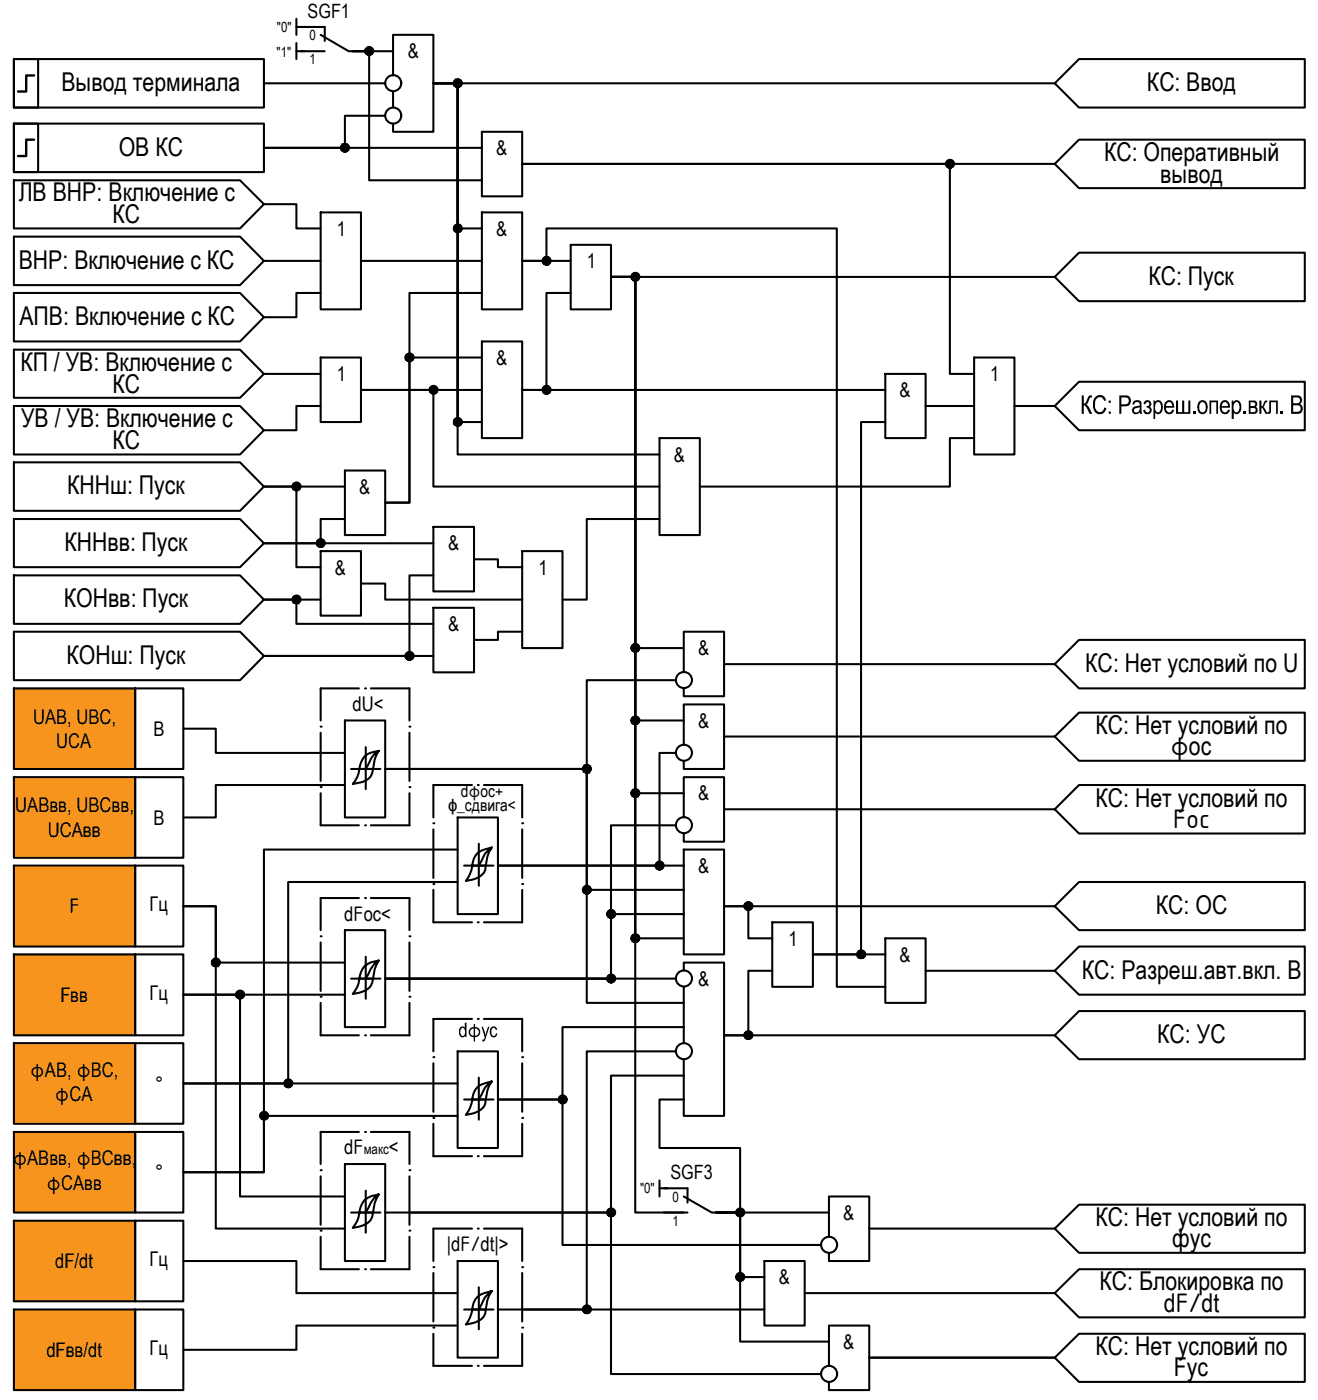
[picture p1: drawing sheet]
<svg xmlns="http://www.w3.org/2000/svg" width="163mm" height="174mm" viewBox="0 0 163 174" stroke-linecap="round" stroke-linejoin="round" font-family="sans-serif">
<defs><g id="words">
<g font-size="3.6">
<text x="145.1" y="93.6">ɸос</text>
<text x="145.4" y="102.7">Fос</text>
</g>
<g font-size="3.2">
<text x="7.6" y="11.3">Вывод терминала</text>
<text x="142.1" y="11.3">КС: Ввод</text>
<text x="14.7" y="19.3">ОВ КС</text>
<text x="136.8" y="20">КС: Оперативный</text>
<text x="143.8" y="22.6">вывод</text>
<text x="2.3" y="24.9">ЛВ ВНР: Включение с</text>
<text x="14" y="27.6">КС</text>
<text x="2.3" y="33.3">ВНР: Включение с КС</text>
<text x="142.3" y="35.3">КС: Пуск</text>
<text x="2.4" y="40.3">АПВ: Включение с КС</text>
<text x="2.5" y="46">КП / УВ: Включение с</text>
<text x="2.6" y="53">УВ / УВ: Включение с</text>
<text x="14" y="48.7">КС</text>
<text x="133.8" y="51.3">КС : Разреш</text>
<text x="147.6" y="51.3">.опер</text>
<text x="153.9" y="51.3">.вкл . В</text>
<text x="14" y="55.7">КС</text>
<text x="8.3" y="61.3">КННш: Пуск</text>
<text x="8" y="68.3">КННвв: Пуск</text>
<text x="7.9" y="75.3">КОНвв: Пуск</text>
<text x="8.2" y="82.3">КОНш: Пуск</text>
<text x="134.5" y="83.3">КС: Нет условий по U</text>
<text x="135.7" y="91">КС: Нет условий по</text>
<text x="135.7" y="100">КС: Нет условий по</text>
<text x="143.2" y="113.3">КС: ОС</text>
<text x="134.1" y="121.3">КС: Разреш.авт.вкл. В</text>
<text x="143.4" y="129.3">КС: УС</text>
<text x="135.7" y="152">КС: Нет условий по</text>
<text x="145.3" y="154.6">фус</text>
<text x="136.3" y="160">КС: Блокировка по</text>
<text x="135.7" y="168">КС: Нет условий по</text>
<text x="144.2" y="162.6">dF/dt</text>
<text x="145.5" y="170.6">Fус</text>
</g>
<g font-size="2.8">
<text x="8.6" y="113.2">F</text>
<text x="3.8" y="133.5">ɸAB, ɸBC,</text>
<text x="6.8" y="136.5">ɸCA</text>
<text x="1.6" y="144.5">ɸABвв, ɸBCвв,</text>
<text x="5.7" y="147.5">ɸCAвв</text>
</g>
<g font-size="2.5">
<text x="50.5" y="7.2">&amp;</text>
<text x="61.5" y="19.2">&amp;</text>
<text x="41.7" y="29.3">1</text>
<text x="61.5" y="29.2">&amp;</text>
<text x="72.7" y="33.2">1</text>
<text x="41.7" y="47.2">1</text>
<text x="61.5" y="45.2">&amp;</text>
<text x="122.7" y="47.2">1</text>
<text x="111.5" y="49.2">&amp;</text>
<text x="83.5" y="57.2">&amp;</text>
<text x="44.5" y="61.2">&amp;</text>
<text x="41.5" y="71.2">&amp;</text>
<text x="55.5" y="68.2">&amp;</text>
<text x="66.7" y="71.2">1</text>
<text x="55.5" y="78.2">&amp;</text>
<text x="86.5" y="81.2">&amp;</text>
<text x="4.1" y="89.7">UAB, UBC,</text>
<text x="43.7" y="88.1">dU&lt;</text>
<text x="7" y="92.8">UCA</text>
<text x="19" y="91.2">В</text>
<text x="86.5" y="90.2">&amp;</text>
<text x="1.9" y="100.7">UABвв, UBCвв,</text>
<text x="86.5" y="99.2">&amp;</text>
<text x="5.9" y="103.8">UCAвв</text>
<text x="19" y="102.2">В</text>
<text x="18.5" y="113">Гц</text>
<text x="86.5" y="108.2">&amp;</text>
<text x="42.7" y="114.1">dFос&lt;</text>
<text x="97.7" y="117.2">1</text>
<text x="111.5" y="119.2">&amp;</text>
<text x="7.5" y="124.2">Fвв</text>
<text x="18.5" y="124">Гц</text>
<text x="86.5" y="122.2">&amp;</text>
<text x="56.8" y="128.6">dɸус</text>
<text x="19.2" y="135.2">°</text>
<text x="42.7" y="143.1">dF</text>
<text x="48.2" y="143.1">&lt;</text>
<text x="19.2" y="146.2">°</text>
<text x="55.4" y="155.2">|dF/dt|&gt;</text>
<text x="104.5" y="151.2">&amp;</text>
<text x="6.8" y="157.2">dF/dt</text>
<text x="18.5" y="157">Гц</text>
<text x="96.5" y="159.2">&amp;</text>
<text x="18.5" y="168">Гц</text>
<text x="104.5" y="167.2">&amp;</text>
<text x="5.7" y="168.2">dFвв/dt</text>
</g>
<g font-size="2.4">
<text x="38.1" y="2.2">SGF1</text>
<text x="83.1" y="146.2">SGF3</text>
</g>
<g font-size="2.1">
<text x="55.5" y="100.6">ɸ_сдвига&lt;</text>
<text x="57.1" y="98.8">dɸос+</text>
</g>
<g font-size="1.7">
<text x="34.3" y="4">&quot;0&quot;</text>
<text x="38.3" y="5">0</text>
<text x="34.3" y="7.1">&quot;1&quot;</text>
<text x="38.3" y="8">1</text>
<text x="45.1" y="143.1">макс</text>
<text x="79.3" y="148">&quot;0&quot;</text>
<text x="83.3" y="149">0</text>
<text x="83.3" y="152">1</text>
</g>
</g></defs>
<!-- layer: 0 -->
<g fill="none" stroke="#000" stroke-width=".25">
<path d="M1.7 15.3h3v6h-3zM1.7 15.3h31v6h-31zM1.7 7.3h3v6h-3zM1.7 7.3h31v6h-31zM32.7 10.3h15M36.7 2.3v2M36.7 5.3v2M36.7 3.3h1M36.7 6.4h1M47.7 14.4h-5v3.9h-10h27M48.7 9.4v-5.1h5v12h-5v-1M48.7 6.4h-5h2v16h14"/>
<path d="M48.7 11.3v2M59.7 16.3h5v8h-5zM130.7 10.3l3-3h28v6h-28zM130.7 10.3h-77h3v18h3M1.7 36.3h28l3 3-3 3h-28zM1.7 29.3h28l3 3-3 3h-28zM1.7 22.4h28l3 2.9-3 3h-28zM32.7 25.3h4v3h3M32.7 32.3h7M39.7 26.3h5v12.1h-5zM39.7 36.3h-3v3h-4M44.7 32.3h15"/>
<path d="M59.7 26.3h5v12.1h-5zM59.7 36.3h-9v26h-3h3v-18h9M70.7 32.3h-6h3v-4h36v94h6M70.7 30.4h5v8h-5zM70.7 36.3h-3v12h-3h45M75.7 34.3h3v46h6M75.7 34.3h3v55h6M75.7 34.3h3v64h6M75.7 34.3h55M130.7 20.3h-66h53v26.1h3M130.7 20.3l3-3h28v6h-28zM130.7 34.3l3-3h28v6h-28z"/>
<path d="M1.7 57.3h28l3 3-3 3h-28zM1.7 50.3h28l3 3-3 3h-28zM1.7 43.3h28l3 3.1-3 2.9h-28zM32.7 46.4h7M39.7 50.3h-3v3h-4M39.7 44.3h5v8h-5zM42.7 58.3h5v8h-5zM59.7 48.3h-15h9v12h28M59.7 52.3h-3v-42h-3h3v46h25M59.7 42.3h5v12h-5zM81.7 54.3h5v12h-5zM109.7 52.3h-3v66h-6h9"/>
<path d="M109.7 46.4h5v7.9h-5zM114.7 50.3h6M120.7 44.3h5v12h-5zM120.7 54.3h-3v6h-31M125.7 50.3h5l3-3h28v6h-28l-3-3M1.7 64.3h28l3 3.1-3 2.9h-28zM1.7 71.3h28l3 3-3 3h-28zM1.7 78.3h28l3 3-3 3h-28zM39.7 68.3h5v8h-5zM39.7 74.3h-7h4v3h17M42.7 64.3h-3v3.1h-7h21M42.7 60.3h-10h4v10h3"/>
<path d="M44.7 72.3h3v2h17M53.7 65.3h5v8h-5zM53.7 71.3h-3v10h-18h21M53.7 75.4h5v8h-5zM58.7 69.3h3v1h3M64.7 68.3h5v12h-5zM64.7 78.3h-3v1h-3M81.7 64.3h-9v10h-3M1.7 85.3h15v10h-15zM1.7 96.4h15v9.9h-15zM16.7 85.3h6v10h-6zM16.7 96.4h6v9.9h-6z"/>
<path d="M22.7 90.3h4v3h16M42.7 97.3h-16v4h-4M42.7 89.3h5v12h-5zM44.5 95.3h2.6M45.3 92.6v5.2M46.9 93.1a5.7 5.7 0 0 0-.8 2.7 1.75 1.75 0 0 1-1.5 1.2l-.9 .2a3.6 3.6 0 0 0 .9-2.2 2.1 2.1 0 0 1 1.4-1.7l.9-.2a2.93 2.93 0 0 0-1.2 1.6l-.4 .6h-1.8M47.7 95.3h25v15h12M47.7 95.3h25v29h12M83.7 84.3h-11v11h-25M83.7 93.3h-2v14h-20h23M84.7 83.4v-5.1h5v8h-5v-1M84.7 92.3v-5h5v8h-5v-1"/>
<path d="M89.7 82.3h41M89.7 91.3h41M130.7 82.3l3-3h28v6h-28zM130.7 91.3l3-3h28v6h-28zM1.7 107.3h15v10h-15zM1.7 118.3h15v10.1h-15zM16.7 107.3h6v10h-6zM16.7 118.3h6v10.1h-6zM42.7 119.3h-16v-6.9h-4h4v39.9h16M42.7 115.3h5v12h-5zM45.3 118.6v5.2M46.9 119.1a5.7 5.7 0 0 0-.8 2.7 1.86 1.86 0 0 1-1.5 1.3l-.9 .1a3.6 3.6 0 0 0 .9-2.3 2.1 2.1 0 0 1 1.4-1.6l.9-.2a3.4 3.4 0 0 0-1.2 1.6l-.4 .6h-1.8"/>
<path d="M56.7 105.3h-24v40h-10h10v-7h24M56.7 101.3h5v12h-5zM56.7 109.3h-21v25h-13h34M58.5 107.3h2.7M59.3 104.6v5.2M60.9 105.1a5 5 0 0 0-.8 2.7 2.06 2.06 0 0 1-1.5 1.3l-.9 .1a4 4 0 0 0 .9-2.2 1.94 1.94 0 0 1 1.4-1.7l.9-.2a2.83 2.83 0 0 0-1.2 1.6l-.4 .6h-1.8M83.7 102.3h-8v19h-28M84.7 105.3h5v13h-5zM84.7 113.3h-9v8h-28M84.7 101.3v-4.9h5v8h-5v-1.1M84.7 116.3h-6v-82h-3h3v116h6M89.7 100.3h41"/>
<path d="M95.7 114.3h5v8h-5zM109.7 116.3h5v8h-5zM130.7 100.3l3-3h28v6h-28zM130.7 112.4l3 2.9h28v-6h-28l-3 3.1h-41h3v3.9h3M1.7 129.3h15v10h-15zM16.7 129.3h6v10h-6zM42.7 123.3h-20h7v25h13M44.5 121.3h2.6M47.7 121.3h36M56.7 130.3h5v12h-5zM58.5 136.3h2.7M59.3 133.6v5.2"/>
<path d="M60.9 134.1a5 5 0 0 0-.8 2.7 2.06 2.06 0 0 1-1.5 1.2l-.9 .2a4 4 0 0 0 .9-2.2 1.94 1.94 0 0 1 1.4-1.7l.9-.2a2.83 2.83 0 0 0-1.2 1.6l-.4 .6h-1.8M83.7 130.3h-11v32h-11M84.7 120.4v-1.1h5v19h-5v-7M84.7 127.3h-15v9h-8h8v18h32M84.7 136.3h-3v6h10v8h-3h14M84.7 133.4h-9v16.9h-25M84.7 122.3v7M95.7 120.4h-3v8h-3h41l3-3.1h28v6h-28l-3-2.9M114.7 120.4h16M130.7 120.4l3-3.1h28v6h-28zM1.7 140.3h15v10h-15zM1.7 151.3h15v10h-15z"/>
<path d="M16.7 140.3h6v10h-6zM16.7 151.3h6v10h-6zM22.7 156.3h14v4h20M42.7 144.3h5v12h-5zM44.5 150.3h2.6M45.3 147.6v5.2M46.9 148.1a5.7 5.7 0 0 0-.8 2.7 1.86 1.86 0 0 1-1.5 1.3l-.9 .1a3.6 3.6 0 0 0 .9-2.3 2.1 2.1 0 0 1 1.4-1.6l.9-.2a3.4 3.4 0 0 0-1.2 1.6l-.4 .6h-1.8M47.7 150.3h28v20h26M56.7 156.3h5v12h-5zM59.3 159.6v5.2M81.7 146.3v2M81.7 147.3h1"/>
<path d="M94.7 156.3h5v8h-5zM94.7 158.3h-3v-8h-3h3v16h11M102.7 153.3v-5h5v8h-5v-1M107.7 152.3h23M130.7 152.3l3-2.9h28v5.9h-28zM1.7 162.3h15v10h-15zM16.7 162.3h6v10h-6zM56.7 164.3h-20v3h-14M58.5 162.3h2.7M60.9 160.1a5 5 0 0 0-.8 2.7 1.86 1.86 0 0 1-1.5 1.2l-.9 .2a4 4 0 0 0 .9-2.2 1.94 1.94 0 0 1 1.4-1.7l.9-.2a2.83 2.83 0 0 0-1.2 1.6l-.4 .6h-1.8M64.7 162.3h30M99.7 160.3h31"/>
<path d="M102.7 169.3v-5h5v8h-5v-1M107.7 168.3h23M130.7 168.3l3-2.9h28v5.9h-28zM130.7 160.3l3-2.9h28v5.9h-28z"/>
<circle cx="42.8" cy="18.3" r=".49"/>
<circle cx="45.8" cy="6.3" r=".49"/>
<circle cx="48.7" cy="14.3" r=".99"/>
<circle cx="48.7" cy="10.3" r=".99"/>
<circle cx="56.7" cy="10.3" r=".49"/>
<circle cx="56.7" cy="28.3" r=".49"/>
<circle cx="67.7" cy="32.3" r=".49"/>
<circle cx="78.7" cy="34.3" r=".49"/>
<circle cx="117.7" cy="20.3" r=".49"/>
<circle cx="50.8" cy="44.3" r=".49"/>
<circle cx="53.7" cy="48.3" r=".49"/>
<circle cx="56.7" cy="52.3" r=".49"/>
<circle cx="67.7" cy="48.3" r=".49"/>
<circle cx="36.8" cy="74.3" r=".49"/>
<circle cx="36.8" cy="60.3" r=".49"/>
<circle cx="39.8" cy="67.3" r=".49"/>
<circle cx="50.8" cy="81.3" r=".49"/>
<circle cx="72.7" cy="95.3" r=".49"/>
<circle cx="78.7" cy="98.3" r=".49"/>
<circle cx="78.7" cy="80.3" r=".49"/>
<circle cx="78.7" cy="89.3" r=".49"/>
<circle cx="84.8" cy="84.3" r=".99"/>
<circle cx="84.8" cy="93.3" r=".99"/>
<circle cx="26.8" cy="119.3" r=".49"/>
<circle cx="72.7" cy="110.3" r=".49"/>
<circle cx="75.7" cy="113.3" r=".49"/>
<circle cx="78.7" cy="116.3" r=".49"/>
<circle cx="81.8" cy="107.3" r=".49"/>
<circle cx="84.8" cy="102.3" r=".99"/>
<circle cx="92.8" cy="112.3" r=".49"/>
<circle cx="106.7" cy="118.3" r=".49"/>
<circle cx="29.8" cy="123.3" r=".49"/>
<circle cx="32.7" cy="138.3" r=".49"/>
<circle cx="35.7" cy="134.3" r=".49"/>
<circle cx="69.7" cy="136.3" r=".49"/>
<circle cx="75.7" cy="121.3" r=".49"/>
<circle cx="84.8" cy="121.3" r=".99"/>
<circle cx="84.8" cy="130.3" r=".99"/>
<circle cx="92.8" cy="128.3" r=".49"/>
<circle cx="75.7" cy="150.3" r=".49"/>
<circle cx="91.7" cy="158.3" r=".49"/>
<circle cx="91.7" cy="150.3" r=".49"/>
<circle cx="102.7" cy="154.3" r=".99"/>
<circle cx="72.7" cy="162.3" r=".49"/>
<circle cx="102.7" cy="170.3" r=".99"/>
</g>
<g fill="#f7941d" stroke="#f7941d" stroke-width=".12">
<path d="M1.7 85.3l15 10v-10zM1.7 85.3l15 10h-15z"/>
<path d="M1.7 96.4l15 9.9v-9.9zM1.7 96.4l15 9.9h-15z"/>
<path d="M1.7 129.3l15 10v-10zM1.7 129.3l15 10h-15z"/>
<path d="M1.7 140.3l15 10v-10zM1.7 140.3l15 10h-15z"/>
<path d="M1.7 107.3l15 10v-10zM1.7 107.3l15 10h-15z"/>
<path d="M1.7 118.3l15 10.1v-10.1zM1.7 118.3l15 10.1h-15z"/>
<path d="M1.7 151.3l15 10v-10zM1.7 151.3l15 10h-15z"/>
<path d="M1.7 162.3l15 10v-10zM1.7 162.3l15 10h-15z"/>
</g>
<g fill="none" stroke="#000" stroke-width=".25">
<path d="M37.2 3.3h3v1.8M37.2 6.4h3M39.7 4.3l3.5 2.1h3M39.7 97.6h.1M39.7 90.1h.1M39.7 90.8v6M39.7 98.3v4h4.8M44.5 85.3h-4.8v4M45.2 85.3h.1M46 85.3h4.7v4M50.7 97.6h.1M50.7 90.1h.1"/>
<path d="M50.7 90.8v6M50.7 98.3v4h-4.7M58.5 97.3h-4.8v4M59.2 97.3h.1M60 97.3h4.7v4M39.7 116.1h.1M39.7 116.8v6.1M44.5 111.3h-4.8v4M45.2 102.3h.1M45.2 111.3h.1M46 111.3h4.7v4M50.7 116.1h.1"/>
<path d="M50.7 116.8v6.1M53.7 109.6h.1M53.7 102.1h.1M53.7 102.8v6M53.7 110.3v4h4.8M59.2 114.3h.1M64.7 109.6h.1M64.7 102.1h.1M64.7 102.8v6M64.7 110.3v4h-4.7M39.7 123.6h.1M39.7 124.3v4.1h4.8"/>
<path d="M45.2 128.4h.1M50.7 123.6h.1M50.7 124.3v4.1h-4.7M53.7 138.6h.1M53.7 131.1h.1M53.7 131.8v6M53.7 139.3v4h4.8M58.5 126.3h-4.8v4M60 126.3h4.7v4M64.7 138.6h.1M64.7 131.1h.1M64.7 131.8v6"/>
<path d="M64.7 139.3v4h-4.7M39.7 152.6h.1M39.7 145.1h.1M39.7 145.8v6M39.7 153.3v4.1h4.8M44.5 140.3h-4.8v4M45.2 140.3h.1M45.2 157.4h.1M46 140.3h4.7v4M50.7 152.6h.1M50.7 145.1h.1M50.7 145.8v6"/>
<path d="M50.7 153.3v4.1h-4.7M53.7 157.1h.1M53.7 157.8v6M58.5 152.3h-4.8v4M59.2 143.3h.1M59.2 152.3h.1M60 152.3h4.7v4M64.7 157.1h.1M64.7 157.8v6M82.2 147.3h3v1.8M82.2 150.3h3M84.7 148.3l3.5 2h3"/>
<path d="M53.7 164.6h.1M53.7 165.4v3.9h4.8M59.2 169.3h.1M64.7 164.6h.1M64.7 165.4v3.9h-4.7"/>
</g>
<!-- layer: 0 -->
<path d="M60.8 127.5v-.1a.45 .45 0 0 1 .5-.1 .45 .45 0 0 1 .3 .4h-.1a.31 .31 0 0 0-.5-.2 .31 .31 0 0 0-.1 .4v.1a.28 .28 0 0 0 .2 .4 .28 .28 0 0 0 .4-.3l.1 .1a.47 .47 0 0 1-.5 .4 .47 .47 0 0 1-.4-.5z" fill="#000"/>
<g fill="#000" stroke="#000" stroke-width=".12">
<path d="M42.3 18.6h.9zM42.6 18.8h.2zM42.7 17.8h.1zM45.6 6.8h.2zM45.7 5.8h.1zM56.3 10.6h.8zM56.6 10.8h.2zM56.7 9.8h.1zM117.6 19.9h.2zM56.6 28.8h.2zM56.7 27.9h.1zM67.6 32.8h.2z"/>
<path d="M67.6 31.8h.2zM78.6 34.8h.3zM78.6 33.8h.2zM117.3 20.7h.8zM117.6 20.8h.2zM36.6 59.9l.2-.1zM50.5 44.8h.5zM50.5 43.9h.5zM50.6 44.8h.2zM50.7 43.9h.1zM53.6 48.8h.2zM53.7 47.8h.1z"/>
<path d="M56.6 52.8h.2zM56.7 51.9h.1zM67.4 48h.7zM67.6 47.8h.2zM36.6 60.8h.3zM36.6 74.8h.3zM36.6 73.8h.2zM39.4 67.7h.6zM39.6 67.8h.3zM39.7 66.8h.1zM78.6 79.8h.2zM50.5 81.8h.5z"/>
<path d="M50.5 80.9h.5zM50.6 81.8h.2zM50.7 80.9h.1zM72.6 95.8h.2zM72.7 94.8h.1zM78.6 80.8h.3zM78.6 89.8h.3zM78.6 98.8h.3zM78.6 88.9h.2zM78.6 97.8h.2zM26.3 119.1h.9zM26.6 119.8h.3z"/>
<path d="M26.7 118.8h.1zM72.3 110.7h.8zM72.6 110.8h.2zM72.7 109.9h.1zM75.6 112.8h.2zM78.6 116.8h.3zM78.6 115.8h.2zM81.6 107.8h.3zM81.6 106.8h.3zM81.6 106.8h.2zM92.6 112.8h.2zM92.7 111.8h.1z"/>
<path d="M106.3 118.7h.8zM106.6 118.8h.2zM106.7 117.9h.1zM29.5 123.8h.5zM29.5 122.9h.5zM29.6 123.8h.2zM29.7 122.9h.1zM32.6 138.8h.2zM32.7 137.8h.1zM35.6 134.8h.2zM35.7 133.9h.1zM69.6 136.8h.2z"/>
<path d="M69.7 135.8h.1zM75.6 120.8h.2zM92.6 128.8h.2zM92.7 127.8h.1zM75.6 149.8h.2zM91.6 150.8h.2zM91.6 158.8h.2zM91.6 149.8h.2zM91.6 157.8h.2zM72.4 162h.7zM72.6 162.8h.2zM72.7 161.8h.1z"/>
<path d="M42.6 18.8h.2zM42.7 18.8h.1z"/>
<path d="M42.7 17.8l.1 .1zM42.7 17.8l.1 .1z"/>
<path d="M42.6 17.9h.3zM42.6 17.9h.3z"/>
<path d="M42.6 17.9h.4zM42.5 17.9h.5z"/>
<path d="M42.6 18.8h.3zM42.6 18.8h.2z"/>
<path d="M42.5 17.9h.5zM42.5 17.9h.5z"/>
<path d="M42.5 17.9h.5zM42.4 17.9h.6z"/>
<path d="M42.5 18.8h.5zM42.5 18.8h.5z"/>
<path d="M42.5 18.8h.5zM42.5 18.8h.4z"/>
<path d="M42.4 17.9h.6zM42.4 17.9h.6z"/>
<path d="M42.4 17.9l.7 .1zM42.4 17.9l.7 .1z"/>
<path d="M42.4 18.7l.6 .1zM42.4 18.7l.6 .1z"/>
<path d="M42.4 18.8h.6zM42.4 18.8h.6z"/>
<path d="M42.4 18h.7zM42.4 18h.7z"/>
<path d="M42.4 18.7h.7zM42.4 18.7h.6z"/>
<path d="M42.3 18l.9 .1zM42.3 18l.9 .1z"/>
<path d="M42.3 18.6h.8zM42.3 18.6l.8 .1z"/>
<path d="M42.3 18.1h.9zM42.3 18.1h.9z"/>
<path d="M42.3 18.1l.9 .1zM42.3 18.1l.9 .1z"/>
<path d="M42.3 18.6h.9zM42.3 18.6h.8z"/>
<path d="M42.3 18.2h.9zM42.3 18.2h.9z"/>
<path d="M42.2 18.2h1zM42.2 18.2h1z"/>
<path d="M42.2 18.2l1 .1zM42.2 18.2l1 .1z"/>
<path d="M42.2 18.3h1zM42.2 18.3h1z"/>
<path d="M42.2 18.3l1 .1zM42.2 18.3l1 .1z"/>
<path d="M42.2 18.4h1zM42.2 18.4h1z"/>
<path d="M42.2 18.4l1 .1zM42.2 18.4l1 .1z"/>
<path d="M42.2 18.5h1zM42.2 18.5h1z"/>
<path d="M42.3 18.5l.9 .1v-.1zM42.3 18.5l.9 .1h-.9zM42.3 18.6h.9z"/>
<path d="M45.6 6.8h.2zM45.7 6.8h.1z"/>
<path d="M45.7 5.8h.1zM45.6 5.8h.2z"/>
<path d="M45.6 5.8h.3zM45.6 5.8h.3z"/>
<path d="M45.6 5.8l.3 .1zM45.6 5.8l.3 .1z"/>
<path d="M45.6 6.8h.3zM45.6 6.8h.2z"/>
<path d="M45.5 5.9h.5zM45.5 5.9h.5z"/>
<path d="M45.5 6.8h.4zM45.5 6.8h.4z"/>
<path d="M45.5 5.9h.5zM45.5 5.9h.5z"/>
<path d="M45.5 6.8h.5zM45.5 6.8h.4z"/>
<path d="M45.5 5.9l.5 .1zM45.5 5.9l.5 .1z"/>
<path d="M45.5 6.7h.5zM45.5 6.7l.5 .1z"/>
<path d="M45.4 6h.7zM45.4 6h.7z"/>
<path d="M45.4 6.7h.6zM45.4 6.7h.6z"/>
<path d="M45.4 6h.7zM45.4 6h.7z"/>
<path d="M45.4 6.7h.7zM45.4 6.7h.6z"/>
<path d="M45.3 6l.8 .1zM45.3 6l.8 .1z"/>
<path d="M45.3 6.1h.9zM45.3 6.1h.9z"/>
<path d="M45.3 6.6h.8zM45.3 6.6h.8z"/>
<path d="M45.3 6.6h.8zM45.3 6.6l.8 .1z"/>
<path d="M45.3 6.1h.9zM45.3 6.1h.9z"/>
<path d="M45.3 6.1l.9 .1zM45.3 6.1l.9 .1z"/>
<path d="M45.3 6.5l.9 .1zM45.3 6.5l.9 .1z"/>
<path d="M45.3 6.6h.9zM45.3 6.6h.8z"/>
<path d="M45.2 6.2h1zM45.2 6.2h1z"/>
<path d="M45.2 6.2l1 .1v-.1zM45.2 6.2l1 .1h-1z"/>
<path d="M45.2 6.3l1 .1zM45.2 6.3l1 .1z"/>
<path d="M45.2 6.4h1zM45.2 6.4h1z"/>
<path d="M45.2 6.4h1zM45.2 6.4h1z"/>
<path d="M45.2 6.4l1 .1zM45.2 6.4l1 .1z"/>
<path d="M45.2 6.5h1zM45.2 6.5h1z"/>
<path d="M56.6 10.8h.2zM56.7 10.8h.1z"/>
<path d="M56.7 9.8l.1 .1zM56.7 9.8l.1 .1z"/>
<path d="M56.6 9.9h.3zM56.5 9.9h.4z"/>
<path d="M56.5 10.8h.4zM56.5 10.8h.4z"/>
<path d="M56.5 10.8h.4zM56.5 10.8h.3z"/>
<path d="M56.5 9.9h.4zM56.5 9.9h.4z"/>
<path d="M56.5 9.9h.5zM56.5 9.9h.5z"/>
<path d="M56.5 9.9h.5zM56.5 9.9h.5z"/>
<path d="M56.5 10.8h.5zM56.5 10.8h.5z"/>
<path d="M56.5 10.8h.5zM56.5 10.8h.4z"/>
<path d="M56.5 9.9h.6zM56.4 9.9h.7z"/>
<path d="M56.4 9.9l.7 .1zM56.4 9.9l.7 .1z"/>
<path d="M56.4 10.7h.7zM56.4 10.7l.6 .1z"/>
<path d="M56.4 10h.7zM56.4 10h.7z"/>
<path d="M56.4 10.7h.7zM56.4 10.7h.7z"/>
<path d="M56.3 10l.8 .1zM56.3 10l.8 .1z"/>
<path d="M56.3 10.1h.9zM56.3 10.1h.9z"/>
<path d="M56.3 10.6h.8zM56.3 10.6l.8 .1z"/>
<path d="M56.3 10.1l.9 .1zM56.3 10.1l.9 .1z"/>
<path d="M56.2 10.2h1zM56.2 10.2h1z"/>
<path d="M56.2 10.5l1 .1zM56.2 10.5l1 .1z"/>
<path d="M56.3 10.6h.9zM56.3 10.6h.8zM56.3 10.6h.8z"/>
<path d="M56.2 10.2h1zM56.2 10.2h1z"/>
<path d="M56.2 10.2l1 .1zM56.2 10.2l1 .1z"/>
<path d="M56.2 10.3h1zM56.2 10.3h1z"/>
<path d="M56.2 10.3l1 .1zM56.2 10.3l1 .1z"/>
<path d="M56.2 10.4h1zM56.2 10.4h1z"/>
<path d="M56.2 10.4l1 .1zM56.2 10.4l1 .1z"/>
<path d="M56.2 10.5h1zM56.2 10.5h1h-1z"/>
<path d="M117.6 19.9h.2zM117.6 19.9h.2z"/>
<path d="M117.6 19.9h.3zM117.5 19.9h.4z"/>
<path d="M117.5 19.9h.4zM117.5 19.9h.4z"/>
<path d="M117.5 19.9h.5zM117.5 19.9h.5z"/>
<path d="M117.5 19.9h.5zM117.5 19.9h.5z"/>
<path d="M117.4 19.9h.7zM117.4 19.9h.7z"/>
<path d="M117.4 19.9l.7 .1zM117.4 19.9l.7 .1z"/>
<path d="M117.4 20h.7zM117.4 20h.7z"/>
<path d="M56.6 28.8h.2zM56.7 28.8h.1z"/>
<path d="M56.7 27.9h.1zM56.6 27.9h.2z"/>
<path d="M56.6 27.9h.3zM56.5 27.9h.4z"/>
<path d="M56.5 27.9h.4zM56.5 27.9h.4z"/>
<path d="M56.5 28.8h.4zM56.5 28.8h.4z"/>
<path d="M56.5 28.8h.4zM56.5 28.8h.3z"/>
<path d="M56.5 27.9h.5zM56.5 27.9h.5z"/>
<path d="M56.5 27.9h.5zM56.5 27.9h.5z"/>
<path d="M56.5 28.8h.5zM56.5 28.8h.4z"/>
<path d="M56.5 27.9h.6zM56.4 27.9h.7z"/>
<path d="M56.5 28.7h.5zM56.5 28.7l.5 .1z"/>
<path d="M56.4 27.9l.7 .1zM56.4 27.9l.7 .1z"/>
<path d="M56.4 28.7h.7zM56.4 28.7h.6z"/>
<path d="M56.4 28h.7zM56.4 28h.7z"/>
<path d="M56.4 28.7h.7zM56.4 28.7h.7z"/>
<path d="M56.3 28l.8 .1zM56.3 28l.8 .1z"/>
<path d="M56.3 28.1h.9zM56.3 28.1h.9z"/>
<path d="M56.3 28.6l.8 .1zM56.3 28.6l.8 .1z"/>
<path d="M56.3 28.7h.8zM56.3 28.7h.8z"/>
<path d="M56.3 28.1l.9 .1zM56.3 28.1l.9 .1z"/>
<path d="M56.2 28.2h1zM56.2 28.2h1z"/>
<path d="M56.2 28.5l1 .1zM56.2 28.5l1 .1z"/>
<path d="M56.3 28.6h.9zM56.3 28.6h.8z"/>
<path d="M56.2 28.2h1zM56.2 28.2h1z"/>
<path d="M56.2 28.2l1 .1zM56.2 28.2l1 .1z"/>
<path d="M56.2 28.3h1zM56.2 28.3h1z"/>
<path d="M56.2 28.3l1 .1zM56.2 28.3l1 .1z"/>
<path d="M56.2 28.4h1zM56.2 28.4h1h-1z"/>
<path d="M56.2 28.4l1 .1zM56.2 28.4l1 .1z"/>
<path d="M56.2 28.5h1zM56.2 28.5h1z"/>
<path d="M67.6 32.9h.2zM67.6 32.8l.2 .1z"/>
<path d="M67.6 31.8h.2zM67.6 31.8h.2z"/>
<path d="M67.6 31.8l.3 .1zM67.5 31.9h.4z"/>
<path d="M67.5 31.9h.4zM67.5 31.9h.4z"/>
<path d="M67.5 32.8h.4zM67.5 32.8h.3z"/>
<path d="M67.5 31.9h.5zM67.5 31.9h.5z"/>
<path d="M67.5 32.8h.4zM67.5 32.8h.4z"/>
<path d="M67.5 31.9h.5zM67.4 31.9h.6z"/>
<path d="M67.5 32.8h.5zM67.5 32.8h.4z"/>
<path d="M67.4 31.9l.7 .1zM67.4 31.9l.7 .1z"/>
<path d="M67.4 32.7h.6zM67.4 32.7l.6 .1z"/>
<path d="M67.4 32h.7zM67.4 32h.7z"/>
<path d="M67.4 32.7h.7zM67.4 32.7h.6z"/>
<path d="M67.4 32h.7zM67.4 32h.7z"/>
<path d="M67.3 32h.8zM67.3 32h.8z"/>
<path d="M67.3 32.6l.8 .1zM67.3 32.6l.8 .1z"/>
<path d="M67.4 32.7h.7zM67.4 32.7h.7z"/>
<path d="M67.3 32l.9 .1zM67.3 32l.9 .1z"/>
<path d="M67.3 32.6h.8zM67.3 32.6h.8z"/>
<path d="M67.3 32.1h.9zM67.3 32.1h.9z"/>
<path d="M67.3 32.1l.9 .1zM67.3 32.1l.9 .1z"/>
<path d="M67.3 32.2l.9 .1v-.1zM67.3 32.2l.9 .1h-.9z"/>
<path d="M67.3 32.5h.9zM67.3 32.5h.9z"/>
<path d="M67.3 32.5l.9 .1zM67.3 32.5l.9 .1z"/>
<path d="M67.3 32.6h.9zM67.3 32.6h.8z"/>
<path d="M67.3 32.3h.9zM67.2 32.3h1z"/>
<path d="M67.2 32.3h1zM67.2 32.3h1z"/>
<path d="M67.2 32.3l1 .1zM67.2 32.3l1 .1z"/>
<path d="M67.2 32.4h1zM67.2 32.4h1z"/>
<path d="M67.3 32.4h.9zM67.3 32.4l.9 .1z"/>
<path d="M78.6 34.8h.2zM78.6 34.8h.2z"/>
<path d="M78.6 33.8l.3 .1zM78.6 33.8l.3 .1z"/>
<path d="M78.6 33.9h.3zM78.6 33.9h.3z"/>
<path d="M78.6 33.9h.3zM78.5 33.9h.4z"/>
<path d="M78.6 34.8h.3zM78.6 34.8h.3z"/>
<path d="M78.5 33.9h.5zM78.5 33.9h.5z"/>
<path d="M78.5 34.8h.4zM78.5 34.8h.4z"/>
<path d="M78.5 33.9h.5zM78.4 33.9h.6z"/>
<path d="M78.5 34.8h.5zM78.5 34.8h.4z"/>
<path d="M78.4 33.9l.7 .1zM78.4 33.9l.7 .1z"/>
<path d="M78.4 34.8h.6zM78.4 34.8h.6z"/>
<path d="M78.4 34h.7zM78.4 34h.7z"/>
<path d="M78.3 34h.8zM78.3 34h.8z"/>
<path d="M78.3 34.7h.8zM78.3 34.7h.8z"/>
<path d="M78.4 34.7h.7zM78.4 34.7l.6 .1z"/>
<path d="M78.3 34l.8 .1zM78.3 34.1h.8z"/>
<path d="M78.3 34.6h.8zM78.3 34.6l.8 .1z"/>
<path d="M78.3 34.1h.8zM78.3 34.1h.8z"/>
<path d="M78.3 34.1l.9 .1zM78.3 34.1l.9 .1z"/>
<path d="M78.3 34.5l.8 .1zM78.3 34.5l.8 .1z"/>
<path d="M78.3 34.6h.8zM78.3 34.6h.8z"/>
<path d="M78.3 34.2h.9zM78.3 34.2h.9z"/>
<path d="M78.3 34.2h.9zM78.3 34.2h.9z"/>
<path d="M78.3 34.5h.9zM78.3 34.5h.9z"/>
<path d="M78.3 34.5h.9zM78.3 34.5h.8z"/>
<path d="M78.2 34.2l1 .1zM78.2 34.2l1 .1z"/>
<path d="M78.2 34.3h1zM78.2 34.3h1z"/>
<path d="M78.2 34.3l1 .1zM78.2 34.3l1 .1z"/>
<path d="M78.2 34.4h1zM78.2 34.4h1z"/>
<path d="M78.2 34.4h1zM78.2 34.4l1 .1z"/>
<path d="M117.6 20.8h.2zM117.6 20.8h.2z"/>
<path d="M117.5 20.8h.4zM117.5 20.8h.3z"/>
<path d="M117.5 20.8h.4zM117.5 20.8h.4z"/>
<path d="M117.5 20.8h.5zM117.5 20.8h.4z"/>
<path d="M117.4 20.7h.6zM117.4 20.7l.6 .1z"/>
<path d="M117.4 20.7h.7zM117.4 20.7h.6z"/>
<path d="M117.3 20l.8 .1zM117.3 20l.8 .1z"/>
<path d="M117.4 20.7h.7zM117.4 20.7h.7z"/>
<path d="M117.3 20.1h.8zM117.3 20.1h.8z"/>
<path d="M117.3 20.1l.9 .1zM117.3 20.1l.9 .1z"/>
<path d="M117.3 20.6h.8zM117.3 20.6h.8z"/>
<path d="M117.3 20.6h.8zM117.3 20.6l.8 .1zM117.3 20.7h.8z"/>
<path d="M117.2 20.2h1zM117.2 20.2h1z"/>
<path d="M117.2 20.2h1zM117.2 20.2h1z"/>
<path d="M117.2 20.5h1zM117.2 20.5h1z"/>
<path d="M117.2 20.5h1zM117.2 20.5l.9 .1z"/>
<path d="M117.2 20.2l1 .1zM117.2 20.2l1 .1z"/>
<path d="M117.2 20.3h1zM117.2 20.3h1z"/>
<path d="M117.2 20.3l1 .1zM117.2 20.3l1 .1z"/>
<path d="M117.2 20.4h1zM117.2 20.4h1h-1z"/>
<path d="M117.2 20.4h1zM117.2 20.4l1 .1z"/>
<path d="M36.6 59.9h.3zM36.6 59.9h.3z"/>
<path d="M36.6 59.9h.3zM36.6 59.9h.3z"/>
<path d="M36.6 59.9h.3zM36.5 59.9h.4z"/>
<path d="M36.5 59.9h.5zM36.5 59.9h.5z"/>
<path d="M36.5 59.9h.5zM36.5 59.9h.5z"/>
<path d="M36.4 59.9h.7zM36.4 59.9h.7z"/>
<path d="M36.4 59.9l.7 .1zM36.4 59.9l.7 .1z"/>
<path d="M36.4 60h.7zM36.4 60h.7z"/>
<path d="M50.6 44.8h.2zM50.7 44.8h.1z"/>
<path d="M50.7 43.9h.1zM50.6 43.9h.2z"/>
<path d="M50.6 43.9h.3zM50.6 43.9h.3z"/>
<path d="M50.6 43.9h.4zM50.6 43.9h.4zM50.5 43.9h.5z"/>
<path d="M50.6 44.8h.3zM50.6 44.8h.2z"/>
<path d="M50.5 43.9h.5zM50.5 43.9h.5z"/>
<path d="M50.5 44.8h.5zM50.5 44.8h.4z"/>
<path d="M50.4 43.9h.6zM50.4 43.9h.6z"/>
<path d="M50.4 44.7h.6zM50.4 44.7l.6 .1zM50.5 44.8h.5z"/>
<path d="M50.4 43.9l.7 .1zM50.4 43.9l.7 .1z"/>
<path d="M50.4 44.7h.6zM50.4 44.7h.6z"/>
<path d="M50.4 44h.7zM50.4 44h.7z"/>
<path d="M50.4 44.7h.7zM50.4 44.7h.6z"/>
<path d="M50.3 44l.9 .1zM50.3 44l.9 .1z"/>
<path d="M50.3 44.7h.8zM50.3 44.7h.8z"/>
<path d="M50.3 44.1h.9zM50.3 44.1h.9z"/>
<path d="M50.3 44.1l.9 .1zM50.3 44.1l.9 .1z"/>
<path d="M50.3 44.6h.9zM50.3 44.6h.9z"/>
<path d="M50.3 44.6h.9zM50.3 44.6l.8 .1z"/>
<path d="M50.3 44.2h.9zM50.3 44.2h.9z"/>
<path d="M50.2 44.2h1zM50.2 44.2h1z"/>
<path d="M50.2 44.2l1 .1zM50.2 44.2l1 .1z"/>
<path d="M50.2 44.3h1zM50.2 44.3h1z"/>
<path d="M50.2 44.3l1 .1zM50.2 44.3l1 .1z"/>
<path d="M50.2 44.4l1 .1v-.1zM50.2 44.4l1 .1h-1z"/>
<path d="M50.2 44.5h1zM50.2 44.5h1z"/>
<path d="M50.2 44.5h1zM50.2 44.5h1z"/>
<path d="M50.3 44.5h.9zM50.3 44.5l.9 .1z"/>
<path d="M53.6 48.8h.2zM53.7 48.8h.1z"/>
<path d="M53.7 47.8h.1zM53.6 47.8h.2z"/>
<path d="M53.6 47.8l.3 .1zM53.6 47.8l.3 .1z"/>
<path d="M53.6 47.9h.3zM53.5 47.9h.4z"/>
<path d="M53.6 48.8h.3zM53.6 48.8h.2z"/>
<path d="M53.5 47.9h.5zM53.5 47.9h.5z"/>
<path d="M53.5 48.8h.4zM53.5 48.8h.4z"/>
<path d="M53.5 47.9h.5zM53.5 47.9h.5z"/>
<path d="M53.5 48.8h.5zM53.5 48.8h.4z"/>
<path d="M53.5 47.9l.5 .1zM53.5 47.9l.5 .1z"/>
<path d="M53.5 48.7h.5zM53.5 48.7l.5 .1z"/>
<path d="M53.4 48h.7zM53.4 48h.7z"/>
<path d="M53.4 48.7h.6zM53.4 48.7h.6z"/>
<path d="M53.4 48h.7zM53.3 48h.8z"/>
<path d="M53.4 48.7h.7zM53.4 48.7h.6z"/>
<path d="M53.3 48h.8zM53.3 48h.8z"/>
<path d="M53.3 48l.9 .1zM53.3 48l.9 .1z"/>
<path d="M53.3 48.6h.8zM53.3 48.6h.8z"/>
<path d="M53.3 48.6h.8zM53.3 48.6l.8 .1z"/>
<path d="M53.3 48.1h.9zM53.3 48.1h.9z"/>
<path d="M53.3 48.1l.9 .1zM53.2 48.2h1z"/>
<path d="M53.3 48.5l.9 .1zM53.3 48.5l.9 .1z"/>
<path d="M53.3 48.6h.9zM53.3 48.6h.8z"/>
<path d="M53.2 48.2l1 .1v-.1zM53.2 48.2l1 .1h-1z"/>
<path d="M53.2 48.3h1zM53.2 48.3h1z"/>
<path d="M53.2 48.3h1zM53.2 48.3h1z"/>
<path d="M53.2 48.3l1 .1zM53.2 48.3l1 .1z"/>
<path d="M53.2 48.4h1zM53.2 48.4h1z"/>
<path d="M53.2 48.4l1 .1zM53.2 48.4l1 .1z"/>
<path d="M53.2 48.5h1zM53.2 48.5h1z"/>
<path d="M56.6 52.8h.2zM56.7 52.8h.1z"/>
<path d="M56.7 51.9h.1zM56.6 51.9h.2z"/>
<path d="M56.6 51.9h.3zM56.5 51.9h.4z"/>
<path d="M56.5 51.9h.4zM56.5 51.9h.4z"/>
<path d="M56.5 52.8h.4zM56.5 52.8h.4z"/>
<path d="M56.5 52.8h.4zM56.5 52.8h.3z"/>
<path d="M56.5 51.9h.5zM56.5 51.9h.5z"/>
<path d="M56.5 51.9h.5zM56.5 51.9h.5z"/>
<path d="M56.5 52.7h.5zM56.5 52.7h.5z"/>
<path d="M56.5 52.7h.5zM56.5 52.7l.4 .1z"/>
<path d="M56.5 51.9h.6zM56.4 51.9h.7z"/>
<path d="M56.4 51.9l.7 .1zM56.4 51.9l.7 .1z"/>
<path d="M56.4 52.7h.7zM56.4 52.7h.6z"/>
<path d="M56.4 52h.7zM56.4 52h.7z"/>
<path d="M56.4 52.7h.7zM56.4 52.7h.7z"/>
<path d="M56.3 52l.8 .1zM56.3 52l.8 .1z"/>
<path d="M56.3 52.1h.9zM56.3 52.1h.9z"/>
<path d="M56.3 52.6l.8 .1zM56.3 52.6l.8 .1z"/>
<path d="M56.3 52.7h.8zM56.3 52.7h.8z"/>
<path d="M56.3 52.1l.9 .1zM56.3 52.1l.9 .1z"/>
<path d="M56.2 52.2h1zM56.2 52.2h1z"/>
<path d="M56.2 52.5l1 .1zM56.2 52.5l1 .1z"/>
<path d="M56.3 52.6h.9zM56.3 52.6h.8z"/>
<path d="M56.2 52.2h1zM56.2 52.2h1z"/>
<path d="M56.2 52.2l1 .1zM56.2 52.2l1 .1z"/>
<path d="M56.2 52.3h1zM56.2 52.3h1z"/>
<path d="M56.2 52.3l1 .1zM56.2 52.3l1 .1z"/>
<path d="M56.2 52.4h1zM56.2 52.4h1z"/>
<path d="M56.2 52.4l1 .1v-.1zM56.2 52.4l1 .1h-1z"/>
<path d="M56.2 52.5h1zM56.2 52.5h1z"/>
<path d="M67.6 47.8h.2zM67.6 47.8h.2z"/>
<path d="M67.6 47.8l.3 .1zM67.5 47.9h.4z"/>
<path d="M67.6 48.8h.2zM67.6 48.8h.2zM67.6 48.8l.2 .1z"/>
<path d="M67.5 47.9h.4zM67.5 47.9h.4z"/>
<path d="M67.5 48.8h.4zM67.5 48.8h.3z"/>
<path d="M67.5 47.9h.5zM67.5 47.9h.5z"/>
<path d="M67.5 48.8h.4zM67.5 48.8h.4z"/>
<path d="M67.5 47.9h.5zM67.4 47.9h.6z"/>
<path d="M67.5 48.8h.5zM67.5 48.8h.4z"/>
<path d="M67.4 47.9l.7 .1zM67.4 47.9l.7 .1z"/>
<path d="M67.4 48.7h.6zM67.4 48.7l.6 .1z"/>
<path d="M67.4 48h.7zM67.4 48h.7zM67.3 48h.8z"/>
<path d="M67.4 48.7h.7zM67.4 48.7h.6z"/>
<path d="M67.3 48h.8zM67.3 48h.8z"/>
<path d="M67.3 48.6l.8 .1zM67.3 48.6l.8 .1z"/>
<path d="M67.4 48.7h.7zM67.4 48.7h.7z"/>
<path d="M67.3 48l.9 .1zM67.3 48l.9 .1z"/>
<path d="M67.3 48.6h.8zM67.3 48.6h.8z"/>
<path d="M67.3 48.1h.9zM67.3 48.1h.9z"/>
<path d="M67.3 48.1l.9 .1zM67.3 48.1l.9 .1z"/>
<path d="M67.3 48.2l.9 .1v-.1zM67.3 48.2l.9 .1h-.9z"/>
<path d="M67.3 48.5h.9zM67.3 48.5h.9z"/>
<path d="M67.3 48.5l.9 .1zM67.3 48.5l.9 .1z"/>
<path d="M67.3 48.6h.9zM67.3 48.6h.8z"/>
<path d="M67.3 48.3h.9zM67.2 48.3h1z"/>
<path d="M67.2 48.3h1zM67.2 48.3h1z"/>
<path d="M67.2 48.3l1 .1zM67.2 48.3l1 .1z"/>
<path d="M67.2 48.4h1zM67.2 48.4h1z"/>
<path d="M67.3 48.4h.9zM67.3 48.4l.9 .1z"/>
<path d="M36.6 60.8h.2zM36.6 60.8h.2z"/>
<path d="M36.6 73.8h.3zM36.6 73.8h.3z"/>
<path d="M36.6 74.8h.2zM36.6 74.8h.2z"/>
<path d="M36.6 73.8l.3 .1zM36.6 73.8l.3 .1z"/>
<path d="M36.6 60.8h.3zM36.6 60.8h.3z"/>
<path d="M36.6 73.9h.3zM36.5 73.9h.4z"/>
<path d="M36.6 74.8h.3zM36.6 74.8h.3z"/>
<path d="M36.5 60.8h.4zM36.5 60.8h.4z"/>
<path d="M36.5 73.9h.5zM36.5 73.9h.5z"/>
<path d="M36.5 74.8h.4zM36.5 74.8h.4z"/>
<path d="M36.5 60.7h.5zM36.5 60.7l.4 .1z"/>
<path d="M36.5 73.9h.5zM36.4 73.9h.6z"/>
<path d="M36.5 74.8h.5zM36.5 74.8h.4z"/>
<path d="M36.4 60.7h.6zM36.4 60.7h.6z"/>
<path d="M36.4 73.9l.7 .1zM36.4 74h.7z"/>
<path d="M36.4 74.8h.6zM36.4 74.8h.6z"/>
<path d="M36.4 60.7h.7zM36.4 60.7h.7z"/>
<path d="M36.4 60.7h.7zM36.4 60.7h.7z"/>
<path d="M36.4 60.7h.7zM36.4 60.7h.6z"/>
<path d="M36.4 74h.7zM36.4 74h.7z"/>
<path d="M36.4 74h.7zM36.4 74h.7z"/>
<path d="M36.4 74.7h.7zM36.4 74.7h.7z"/>
<path d="M36.4 74.7h.7zM36.4 74.7l.6 .1z"/>
<path d="M36.4 60l.8 .1zM36.4 60l.8 .1z"/>
<path d="M36.4 74l.8 .1zM36.4 74l.8 .1z"/>
<path d="M36.4 74.6h.7zM36.4 74.6l.7 .1z"/>
<path d="M36.3 60.1h.9zM36.3 60.1h.9z"/>
<path d="M36.3 60.1l.9 .1zM36.3 60.1l.9 .1z"/>
<path d="M36.3 60.6h.9zM36.3 60.6h.9z"/>
<path d="M36.3 60.6h.9zM36.3 60.6l.8 .1z"/>
<path d="M36.3 74.1h.9zM36.3 74.1h.9z"/>
<path d="M36.3 74.1l.9 .1zM36.3 74.1l.9 .1z"/>
<path d="M36.3 74.5l.9 .1zM36.3 74.5l.9 .1z"/>
<path d="M36.3 74.6h.9zM36.3 74.6h.8z"/>
<path d="M36.3 60.2h.9zM36.3 60.2h.9z"/>
<path d="M36.3 60.2h.9zM36.3 60.2h.9z"/>
<path d="M36.3 60.5h.9zM36.3 60.5h.9z"/>
<path d="M36.3 60.5h.9zM36.3 60.5l.9 .1z"/>
<path d="M36.3 74.2h.9zM36.3 74.2h.9z"/>
<path d="M36.3 74.2l.9 .1zM36.3 74.2l.9 .1z"/>
<path d="M36.3 74.5h.9zM36.3 74.5h.9z"/>
<path d="M36.3 74.5h.9zM36.3 74.5h.9z"/>
<path d="M36.2 60.2l1 .1zM36.2 60.2l1 .1z"/>
<path d="M36.2 60.3h1zM36.2 60.3h1z"/>
<path d="M36.2 60.3l1 .1zM36.2 60.3l1 .1z"/>
<path d="M36.2 60.4h1zM36.2 60.4h1z"/>
<path d="M36.2 60.4l1 .1v-.1zM36.2 60.4l1 .1h-.9z"/>
<path d="M36.2 74.3h1zM36.2 74.3h1z"/>
<path d="M36.2 74.3h1zM36.2 74.3h1z"/>
<path d="M36.2 74.3l1 .1zM36.2 74.3l1 .1z"/>
<path d="M36.2 74.4h1zM36.2 74.4h1z"/>
<path d="M36.2 74.4h1zM36.2 74.4l1 .1z"/>
<path d="M39.6 67.8h.2zM39.7 67.8h.1z"/>
<path d="M39.7 66.8h.2zM39.6 66.8h.3z"/>
<path d="M39.6 66.8h.3zM39.6 66.8h.3z"/>
<path d="M39.6 66.8l.3 .1zM39.6 66.8l.3 .1z"/>
<path d="M39.6 67.8h.3zM39.6 67.8h.3z"/>
<path d="M39.5 66.9h.5zM39.5 66.9h.5z"/>
<path d="M39.5 67.8h.4zM39.5 67.8h.4z"/>
<path d="M39.5 66.9h.5zM39.5 66.9h.5z"/>
<path d="M39.5 67.8h.5zM39.5 67.8h.4z"/>
<path d="M39.4 66.9l.6 .1zM39.4 66.9l.6 .1z"/>
<path d="M39.4 67h.7zM39.4 67h.7z"/>
<path d="M39.4 67.7h.6zM39.4 67.7l.6 .1z"/>
<path d="M39.4 67h.7zM39.4 67h.7z"/>
<path d="M39.4 67.7h.7zM39.4 67.7h.6zM39.4 67.7h.6z"/>
<path d="M39.4 67l.8 .1zM39.4 67l.8 .1z"/>
<path d="M39.4 67.6h.7zM39.4 67.6l.7 .1z"/>
<path d="M39.3 67.1h.9zM39.3 67.1h.9z"/>
<path d="M39.3 67.1h.9zM39.3 67.1h.9z"/>
<path d="M39.3 67.6h.9zM39.3 67.6h.9z"/>
<path d="M39.3 67.6h.9zM39.3 67.6h.8z"/>
<path d="M39.3 67.1l.9 .1zM39.2 67.2h1z"/>
<path d="M39.2 67.2h1zM39.2 67.2h1z"/>
<path d="M39.2 67.2l1 .1zM39.2 67.2l1 .1z"/>
<path d="M39.2 67.4l1 .1zM39.2 67.4l1 .1z"/>
<path d="M39.2 67.5h1zM39.2 67.5h1z"/>
<path d="M39.3 67.5h.9zM39.3 67.5l.9 .1z"/>
<path d="M39.2 67.3l1 .1v-.1zM39.2 67.3l1 .1h-1z"/>
<path d="M39.2 67.4h1zM39.2 67.4h1z"/>
<path d="M39.2 67.4h1zM39.2 67.4h1z"/>
<path d="M78.6 79.8h.3zM78.6 79.8h.3z"/>
<path d="M78.6 79.8h.3zM78.6 79.8h.3z"/>
<path d="M78.6 79.8l.3 .1zM78.6 79.8l.3 .1z"/>
<path d="M78.5 79.9h.5zM78.5 79.9h.5z"/>
<path d="M78.5 79.9h.5zM78.5 79.9h.5z"/>
<path d="M78.4 79.9l.7 .1zM78.4 79.9l.7 .1z"/>
<path d="M78.4 80h.7zM78.4 80h.7z"/>
<path d="M50.6 81.8h.2zM50.7 81.8h.1z"/>
<path d="M50.7 80.9h.1zM50.6 80.9h.2z"/>
<path d="M50.6 80.9h.3zM50.6 80.9h.3z"/>
<path d="M50.6 80.9h.4zM50.6 80.9h.4zM50.5 80.9h.5z"/>
<path d="M50.6 81.8h.3zM50.6 81.8h.2z"/>
<path d="M50.5 80.9h.5zM50.5 80.9h.5z"/>
<path d="M50.5 81.8h.5zM50.5 81.8h.4z"/>
<path d="M50.4 80.9h.6zM50.4 80.9h.6z"/>
<path d="M50.4 81.7h.6zM50.4 81.7l.6 .1zM50.5 81.8h.5z"/>
<path d="M50.4 80.9l.7 .1zM50.4 81h.7z"/>
<path d="M50.4 81.7h.6zM50.4 81.7h.6z"/>
<path d="M50.4 81h.7zM50.4 81h.7z"/>
<path d="M50.4 81.7h.7zM50.4 81.7h.6z"/>
<path d="M50.3 81l.9 .1zM50.3 81l.9 .1z"/>
<path d="M50.3 81.7h.8zM50.3 81.7h.8z"/>
<path d="M50.3 81.1h.9zM50.3 81.1h.9z"/>
<path d="M50.3 81.1l.9 .1zM50.3 81.1l.9 .1z"/>
<path d="M50.3 81.6h.9zM50.3 81.6h.9z"/>
<path d="M50.3 81.6h.9zM50.3 81.6l.8 .1z"/>
<path d="M50.3 81.2h.9zM50.3 81.2h.9z"/>
<path d="M50.2 81.2h1zM50.2 81.2h1z"/>
<path d="M50.2 81.2l1 .1zM50.2 81.2l1 .1z"/>
<path d="M50.2 81.3h1zM50.2 81.3h1z"/>
<path d="M50.2 81.3l1 .1zM50.2 81.3l1 .1z"/>
<path d="M50.2 81.4h1zM50.2 81.4h1h-1z"/>
<path d="M50.2 81.4l1 .1zM50.2 81.4l1 .1z"/>
<path d="M50.2 81.5h1zM50.2 81.5h1z"/>
<path d="M50.3 81.5h.9zM50.3 81.5l.9 .1z"/>
<path d="M72.6 95.8h.2zM72.7 95.8h.1z"/>
<path d="M72.7 94.8l.1 .1zM72.7 94.8l.1 .1z"/>
<path d="M72.6 94.9h.3zM72.5 94.9h.4z"/>
<path d="M72.5 94.9h.4zM72.5 94.9h.4z"/>
<path d="M72.5 95.8h.4zM72.5 95.8h.3z"/>
<path d="M72.5 94.9h.5zM72.5 94.9h.5z"/>
<path d="M72.5 95.8h.4zM72.5 95.8h.4z"/>
<path d="M72.5 94.9h.5zM72.4 94.9h.6z"/>
<path d="M72.5 95.8h.5zM72.5 95.8h.4z"/>
<path d="M72.4 94.9l.7 .1zM72.4 94.9l.7 .1z"/>
<path d="M72.4 95.8h.6zM72.4 95.8h.6z"/>
<path d="M72.4 95h.7zM72.4 95h.7z"/>
<path d="M72.4 95.7h.7zM72.4 95.7l.6 .1z"/>
<path d="M72.4 95h.7zM72.4 95h.7z"/>
<path d="M72.3 95l.8 .1zM72.3 95.1h.8z"/>
<path d="M72.3 95.6l.8 .1zM72.3 95.6l.8 .1z"/>
<path d="M72.4 95.7h.7zM72.4 95.7h.7z"/>
<path d="M72.3 95.1h.9zM72.3 95.1h.9z"/>
<path d="M72.3 95.6h.8zM72.3 95.6h.8z"/>
<path d="M72.3 95.1l.9 .1zM72.3 95.1l.9 .1z"/>
<path d="M72.2 95.2h1zM72.2 95.2h1z"/>
<path d="M72.2 95.2l1 .1zM72.2 95.2l1 .1z"/>
<path d="M72.2 95.5h1zM72.2 95.5h1z"/>
<path d="M72.2 95.5h1zM72.2 95.5h1z"/>
<path d="M72.3 95.5h.9zM72.3 95.5l.8 .1z"/>
<path d="M72.2 95.3h1zM72.2 95.3h1z"/>
<path d="M72.2 95.3h1zM72.2 95.3h1z"/>
<path d="M72.2 95.3l1 .1zM72.2 95.3l1 .1z"/>
<path d="M72.2 95.4h1zM72.2 95.4h1z"/>
<path d="M72.2 95.4h1zM72.2 95.4l1 .1z"/>
<path d="M78.6 80.8h.2zM78.6 80.8h.2z"/>
<path d="M78.6 89.8h.2zM78.6 89.8h.2z"/>
<path d="M78.6 98.8h.2zM78.6 98.8h.2z"/>
<path d="M78.6 88.9h.3zM78.6 88.9h.3z"/>
<path d="M78.6 97.8h.3zM78.6 97.8h.3z"/>
<path d="M78.6 88.9h.3zM78.6 88.9h.3z"/>
<path d="M78.6 97.8l.3 .1zM78.6 97.8l.3 .1z"/>
<path d="M78.6 80.8h.3zM78.6 80.8h.3z"/>
<path d="M78.6 88.9h.3zM78.6 88.9h.3z"/>
<path d="M78.6 89.8h.3zM78.6 89.8h.3z"/>
<path d="M78.6 97.9h.3zM78.5 97.9h.4z"/>
<path d="M78.6 98.8h.3zM78.6 98.8h.3z"/>
<path d="M78.5 80.8h.4zM78.5 80.8h.4z"/>
<path d="M78.5 88.9h.5zM78.5 88.9h.5z"/>
<path d="M78.5 89.8h.4zM78.5 89.8h.4z"/>
<path d="M78.5 97.9h.5zM78.5 97.9h.5z"/>
<path d="M78.5 98.8h.4zM78.5 98.8h.4z"/>
<path d="M78.5 80.8h.5zM78.5 80.8h.4z"/>
<path d="M78.5 88.9h.5zM78.5 88.9h.5z"/>
<path d="M78.5 89.7h.5zM78.5 89.7l.4 .1z"/>
<path d="M78.5 97.9h.5zM78.4 97.9h.6z"/>
<path d="M78.5 98.8h.5zM78.5 98.8h.4z"/>
<path d="M78.4 80.7h.6zM78.4 80.7l.6 .1z"/>
<path d="M78.4 88.9h.7zM78.4 88.9h.7z"/>
<path d="M78.4 89.7h.6zM78.4 89.7h.6z"/>
<path d="M78.4 97.9l.7 .1zM78.4 97.9l.7 .1z"/>
<path d="M78.4 98.7h.6zM78.4 98.7l.6 .1z"/>
<path d="M78.3 80.7h.8zM78.3 80.7h.8z"/>
<path d="M78.4 80.7h.7zM78.4 80.7h.6z"/>
<path d="M78.4 88.9l.7 .1zM78.4 88.9l.7 .1z"/>
<path d="M78.3 89h.8zM78.3 89h.8z"/>
<path d="M78.3 89.7h.8zM78.3 89.7h.8z"/>
<path d="M78.3 89.7h.8zM78.3 89.7h.8z"/>
<path d="M78.4 89.7h.7zM78.4 89.7h.6z"/>
<path d="M78.4 98h.7zM78.4 98h.7z"/>
<path d="M78.3 98h.8zM78.3 98h.8z"/>
<path d="M78.3 98.7h.8zM78.3 98.7h.8z"/>
<path d="M78.4 98.7h.7zM78.4 98.7h.6z"/>
<path d="M78.3 80h.8zM78.3 80h.8z"/>
<path d="M78.3 80l.8 .1zM78.3 80.1h.8z"/>
<path d="M78.3 80.6h.8zM78.3 80.6l.8 .1z"/>
<path d="M78.3 89l.8 .1zM78.3 89.1h.8z"/>
<path d="M78.3 98h.8zM78.3 98h.8z"/>
<path d="M78.3 98.6h.8zM78.3 98.6l.8 .1z"/>
<path d="M78.3 80.1h.8zM78.3 80.1h.8z"/>
<path d="M78.3 80.1h.9zM78.3 80.1h.9z"/>
<path d="M78.3 80.6h.8zM78.3 80.6h.8z"/>
<path d="M78.3 80.6h.8zM78.3 80.6h.8z"/>
<path d="M78.3 89.1h.8zM78.3 89.1h.8z"/>
<path d="M78.3 89.1l.9 .1zM78.3 89.1l.9 .1z"/>
<path d="M78.3 89.6h.8zM78.3 89.6h.8z"/>
<path d="M78.3 89.6h.8zM78.3 89.6l.8 .1z"/>
<path d="M78.3 98l.8 .1zM78.3 98l.8 .1z"/>
<path d="M78.3 98.1h.9zM78.3 98.1h.9z"/>
<path d="M78.3 98.6h.8zM78.3 98.6h.8z"/>
<path d="M78.3 98.6h.8zM78.3 98.6h.8z"/>
<path d="M78.3 80.1l.9 .1zM78.3 80.1l.9 .1z"/>
<path d="M78.3 80.2h.9zM78.3 80.2h.9z"/>
<path d="M78.3 80.5h.9zM78.3 80.5h.9z"/>
<path d="M78.3 80.5h.9zM78.3 80.5l.8 .1z"/>
<path d="M78.3 89.2h.9zM78.3 89.2h.9z"/>
<path d="M78.3 89.2h.9zM78.3 89.2h.9z"/>
<path d="M78.3 89.5h.9zM78.3 89.5h.9z"/>
<path d="M78.3 89.5h.9zM78.3 89.5l.8 .1z"/>
<path d="M78.3 98.1l.9 .1v-.1zM78.3 98.1l.9 .1h-.9z"/>
<path d="M78.3 98.2l.9 .1zM78.3 98.2l.9 .1z"/>
<path d="M78.3 98.5h.9zM78.3 98.5h.9z"/>
<path d="M78.3 98.5h.9zM78.3 98.5l.8 .1z"/>
<path d="M78.2 80.2l1 .1v-.1zM78.2 80.2l1 .1h-1z"/>
<path d="M78.2 80.3h1zM78.2 80.3h1z"/>
<path d="M78.2 80.3l1 .1zM78.2 80.3l1 .1z"/>
<path d="M78.2 80.4h1zM78.2 80.4h1z"/>
<path d="M78.2 80.4h1zM78.2 80.4l1 .1z"/>
<path d="M78.2 89.2l1 .1zM78.2 89.2l1 .1z"/>
<path d="M78.2 89.3h1zM78.2 89.3h1z"/>
<path d="M78.2 89.3l1 .1zM78.2 89.3l1 .1z"/>
<path d="M78.2 89.4h1zM78.2 89.4h1z"/>
<path d="M78.2 89.4l1 .1v-.1zM78.2 89.4l1 .1h-.9z"/>
<path d="M78.2 98.3h1zM78.2 98.3h1z"/>
<path d="M78.2 98.3h1zM78.2 98.3h1z"/>
<path d="M78.2 98.3l1 .1zM78.2 98.3l1 .1z"/>
<path d="M78.2 98.4h1zM78.2 98.4h1z"/>
<path d="M78.2 98.4h1zM78.2 98.4l1 .1z"/>
<path d="M26.6 119.8h.2zM26.7 119.8h.1z"/>
<path d="M26.7 118.8h.2zM26.6 118.8h.3z"/>
<path d="M26.6 118.8l.3 .1zM26.6 118.8l.3 .1z"/>
<path d="M26.6 118.9h.4zM26.5 118.9h.5z"/>
<path d="M26.5 118.9h.5zM26.5 118.9h.5z"/>
<path d="M26.5 119.8h.5zM26.5 119.8h.4zM26.6 119.8h.3z"/>
<path d="M26.5 118.9h.5zM26.4 118.9h.6z"/>
<path d="M26.5 119.8h.5zM26.5 119.8h.5z"/>
<path d="M26.4 118.9l.6 .1zM26.4 118.9l.6 .1z"/>
<path d="M26.4 119h.7zM26.4 119h.7z"/>
<path d="M26.4 119.7l.6 .1zM26.4 119.7l.6 .1z"/>
<path d="M26.4 119.8h.6zM26.4 119.8h.6z"/>
<path d="M26.4 119h.7zM26.4 119h.7z"/>
<path d="M26.4 119.7h.7zM26.4 119.7h.6z"/>
<path d="M26.3 119l.9 .1zM26.3 119l.9 .1zM26.3 119.1h.9z"/>
<path d="M26.3 119.6h.8zM26.3 119.6l.8 .1z"/>
<path d="M26.3 119.1l.9 .1v-.1zM26.3 119.1l.9 .1h-.9z"/>
<path d="M26.3 119.5l.9 .1zM26.3 119.5l.9 .1z"/>
<path d="M26.3 119.6h.9zM26.3 119.6h.8z"/>
<path d="M26.3 119.2h.9zM26.2 119.2h1z"/>
<path d="M26.2 119.2l1 .1zM26.2 119.2l1 .1z"/>
<path d="M26.2 119.3h1zM26.2 119.3h1z"/>
<path d="M26.2 119.3h1zM26.2 119.3h1z"/>
<path d="M26.2 119.4h1zM26.2 119.4h1z"/>
<path d="M26.2 119.4l1 .1zM26.2 119.4l1 .1z"/>
<path d="M26.2 119.5h1zM26.2 119.5h1z"/>
<path d="M26.3 119.5h.9zM26.3 119.5h.9z"/>
<path d="M26.2 119.3h1zM26.2 119.3l1 .1z"/>
<path d="M72.6 110.8h.2zM72.7 110.8h.1z"/>
<path d="M72.7 109.9h.1zM72.6 109.9h.2z"/>
<path d="M72.6 109.9h.3zM72.5 109.9h.4z"/>
<path d="M72.5 109.9h.4zM72.5 109.9h.4z"/>
<path d="M72.5 110.8h.4zM72.5 110.8h.3z"/>
<path d="M72.5 109.9h.5zM72.5 109.9h.5z"/>
<path d="M72.5 110.8h.4zM72.5 110.8h.4z"/>
<path d="M72.5 109.9h.5zM72.5 109.9h.5z"/>
<path d="M72.5 110.8h.5zM72.5 110.8h.4z"/>
<path d="M72.4 109.9h.7zM72.4 109.9h.7z"/>
<path d="M72.4 110.7h.6zM72.4 110.7l.6 .1z"/>
<path d="M72.4 109.9l.7 .1zM72.4 109.9l.7 .1z"/>
<path d="M72.4 110.7h.7zM72.4 110.7h.6z"/>
<path d="M72.4 110h.7zM72.4 110h.7z"/>
<path d="M72.3 110l.8 .1zM72.3 110l.8 .1z"/>
<path d="M72.4 110.7h.7zM72.4 110.7h.7z"/>
<path d="M72.3 110.1h.9zM72.3 110.1h.9z"/>
<path d="M72.3 110.6h.8zM72.3 110.6l.8 .1zM72.3 110.7h.8z"/>
<path d="M72.3 110.1l.9 .1zM72.3 110.1l.9 .1z"/>
<path d="M72.2 110.2h1zM72.2 110.2h1z"/>
<path d="M72.2 110.2h1zM72.2 110.2h1z"/>
<path d="M72.2 110.5h1zM72.2 110.5h1z"/>
<path d="M72.2 110.5l1 .1zM72.2 110.5l1 .1z"/>
<path d="M72.3 110.6h.9zM72.3 110.6h.8z"/>
<path d="M72.2 110.2l1 .1zM72.2 110.2l1 .1z"/>
<path d="M72.2 110.3h1zM72.2 110.3h1z"/>
<path d="M72.2 110.3l1 .1zM72.2 110.3l1 .1z"/>
<path d="M72.2 110.4h1zM72.2 110.4h1h-1z"/>
<path d="M72.2 110.4h1zM72.2 110.4l1 .1z"/>
<path d="M75.6 113.8h.2zM75.6 113.8h.2zM75.6 113.8h.2z"/>
<path d="M75.6 112.8l.2 .1zM75.6 112.8l.2 .1z"/>
<path d="M75.6 112.9h.3zM75.6 112.9h.3z"/>
<path d="M75.6 112.9h.3zM75.5 112.9h.4z"/>
<path d="M75.6 113.8h.3zM75.6 113.8h.2z"/>
<path d="M75.5 112.9h.5zM75.5 112.9h.5z"/>
<path d="M75.5 113.8h.4zM75.5 113.8h.4z"/>
<path d="M75.5 112.9h.5zM75.5 112.9h.5z"/>
<path d="M75.5 113.7h.5zM75.5 113.7l.4 .1z"/>
<path d="M75.4 112.9h.7zM75.4 112.9h.7z"/>
<path d="M75.4 113.7h.6zM75.4 113.7h.6z"/>
<path d="M75.4 112.9l.7 .1zM75.4 112.9l.7 .1z"/>
<path d="M75.4 113.7h.7zM75.4 113.7h.6z"/>
<path d="M75.4 113h.7zM75.4 113h.7z"/>
<path d="M75.3 113l.8 .1zM75.3 113l.8 .1z"/>
<path d="M75.3 113.6l.8 .1zM75.3 113.6l.8 .1z"/>
<path d="M75.4 113.7h.7zM75.4 113.7h.7z"/>
<path d="M75.3 113.1h.9zM75.3 113.1h.9z"/>
<path d="M75.3 113.6h.8zM75.3 113.6h.8z"/>
<path d="M75.3 113.1l.9 .1zM75.3 113.1l.9 .1z"/>
<path d="M75.3 113.2h.9zM75.3 113.2h.9z"/>
<path d="M75.3 113.2h.9zM75.3 113.2h.9z"/>
<path d="M75.3 113.5h.9zM75.3 113.5h.9z"/>
<path d="M75.3 113.5l.9 .1zM75.3 113.5l.9 .1z"/>
<path d="M75.3 113.6h.9zM75.3 113.6h.8z"/>
<path d="M75.3 113.2l.9 .1zM75.3 113.2l.9 .1z"/>
<path d="M75.2 113.3h1zM75.2 113.3h1z"/>
<path d="M75.2 113.3l1 .1zM75.2 113.3l1 .1z"/>
<path d="M75.2 113.4h1zM75.2 113.4h1z"/>
<path d="M75.3 113.4l.9 .1v-.1zM75.3 113.4l.9 .1h-.9z"/>
<path d="M78.6 116.8h.2zM78.6 116.8h.2z"/>
<path d="M78.6 115.8l.3 .1zM78.6 115.8l.3 .1z"/>
<path d="M78.6 115.9h.3zM78.6 115.9h.3z"/>
<path d="M78.6 115.9h.3zM78.5 115.9h.4z"/>
<path d="M78.6 116.8h.3zM78.6 116.8h.3z"/>
<path d="M78.5 115.9h.5zM78.5 115.9h.5z"/>
<path d="M78.5 116.8h.4zM78.5 116.8h.4z"/>
<path d="M78.5 115.9h.5zM78.4 115.9h.6z"/>
<path d="M78.5 116.8h.5zM78.5 116.8h.4z"/>
<path d="M78.4 115.9l.7 .1zM78.4 115.9l.7 .1z"/>
<path d="M78.4 116.8h.6zM78.4 116.8h.6z"/>
<path d="M78.4 116h.7zM78.4 116h.7z"/>
<path d="M78.3 116h.8zM78.3 116h.8z"/>
<path d="M78.3 116.7h.8zM78.3 116.7h.8z"/>
<path d="M78.4 116.7h.7zM78.4 116.7l.6 .1z"/>
<path d="M78.3 116l.8 .1zM78.3 116.1h.8z"/>
<path d="M78.3 116.6h.8zM78.3 116.6l.8 .1z"/>
<path d="M78.3 116.1h.8zM78.3 116.1h.8z"/>
<path d="M78.3 116.1l.9 .1zM78.3 116.1l.9 .1z"/>
<path d="M78.3 116.5l.8 .1zM78.3 116.5l.8 .1z"/>
<path d="M78.3 116.6h.8zM78.3 116.6h.8z"/>
<path d="M78.3 116.2h.9zM78.3 116.2h.9z"/>
<path d="M78.3 116.2h.9zM78.3 116.2h.9z"/>
<path d="M78.3 116.5h.9zM78.3 116.5h.9z"/>
<path d="M78.3 116.5h.9zM78.3 116.5h.8z"/>
<path d="M78.2 116.2l1 .1zM78.2 116.2l1 .1z"/>
<path d="M78.2 116.3h1zM78.2 116.3h1z"/>
<path d="M78.2 116.3l1 .1zM78.2 116.3l1 .1z"/>
<path d="M78.2 116.4h1zM78.2 116.4h1z"/>
<path d="M78.2 116.4h1zM78.2 116.4l1 .1z"/>
<path d="M81.6 107.8h.2zM81.6 107.8h.2z"/>
<path d="M81.6 106.8h.3zM81.6 106.8h.3zM81.6 106.8h.3z"/>
<path d="M81.6 106.8l.3 .1zM81.6 106.8l.3 .1z"/>
<path d="M81.5 106.9h.5zM81.5 106.9h.5z"/>
<path d="M81.5 107.8h.4zM81.5 107.8h.4zM81.6 107.8h.3z"/>
<path d="M81.5 106.9h.5zM81.5 106.9h.5z"/>
<path d="M81.5 107.8h.5zM81.5 107.8h.4z"/>
<path d="M81.4 106.9l.6 .1zM81.4 106.9l.6 .1z"/>
<path d="M81.4 107h.7zM81.4 107h.7z"/>
<path d="M81.4 107.7h.6zM81.4 107.7h.6z"/>
<path d="M81.4 107.7h.6zM81.4 107.7l.6 .1z"/>
<path d="M81.4 107h.7zM81.4 107h.7z"/>
<path d="M81.4 107.7h.7zM81.4 107.7h.6z"/>
<path d="M81.4 107l.8 .1zM81.4 107l.8 .1z"/>
<path d="M81.4 107.7h.7zM81.4 107.7h.7z"/>
<path d="M81.3 107.1h.9zM81.3 107.1h.9z"/>
<path d="M81.3 107.1h.9zM81.3 107.1h.9z"/>
<path d="M81.3 107.6h.9zM81.3 107.6h.9z"/>
<path d="M81.3 107.6h.9zM81.3 107.6l.8 .1z"/>
<path d="M81.3 107.1l.9 .1zM81.3 107.1l.9 .1z"/>
<path d="M81.2 107.2h1zM81.2 107.2h1z"/>
<path d="M81.2 107.2l1 .1zM81.2 107.2l1 .1z"/>
<path d="M81.2 107.3h1zM81.2 107.3h1z"/>
<path d="M81.2 107.4h1zM81.2 107.4h1z"/>
<path d="M81.2 107.4l1 .1zM81.2 107.4l1 .1z"/>
<path d="M81.2 107.5h1zM81.2 107.5h1z"/>
<path d="M81.3 107.5h.9zM81.3 107.5l.9 .1z"/>
<path d="M81.2 107.3l1 .1v-.1zM81.2 107.3l1 .1h-1z"/>
<path d="M92.6 112.8h.2zM92.7 112.8h.1z"/>
<path d="M92.7 111.8h.1zM92.6 111.8h.2z"/>
<path d="M92.6 111.8h.3zM92.6 111.8h.3z"/>
<path d="M92.6 111.8l.3 .1zM92.6 111.8l.3 .1z"/>
<path d="M92.6 112.8h.3zM92.6 112.8h.2z"/>
<path d="M92.5 111.9h.4zM92.5 111.9h.4z"/>
<path d="M92.5 112.8h.4zM92.5 112.8h.4z"/>
<path d="M92.5 111.9h.5zM92.5 111.9h.5z"/>
<path d="M92.5 112.8h.4zM92.5 112.8h.4z"/>
<path d="M92.4 111.9l.6 .1zM92.4 111.9l.6 .1z"/>
<path d="M92.4 112.7h.6zM92.4 112.7l.5 .1z"/>
<path d="M92.4 112h.7zM92.4 112h.7z"/>
<path d="M92.4 112.7h.6zM92.4 112.7h.6z"/>
<path d="M92.4 112h.7zM92.4 112h.7z"/>
<path d="M92.4 112.7h.7zM92.4 112.7h.6z"/>
<path d="M92.3 112l.9 .1zM92.3 112l.9 .1z"/>
<path d="M92.3 112.6h.8zM92.3 112.6l.8 .1z"/>
<path d="M92.3 112.1h.9zM92.3 112.1h.9z"/>
<path d="M92.3 112.1h.9zM92.3 112.1h.9z"/>
<path d="M92.3 112.6h.9zM92.3 112.6h.9z"/>
<path d="M92.3 112.6h.9zM92.3 112.6h.8z"/>
<path d="M92.3 112.1l.9 .1zM92.3 112.1l.9 .1z"/>
<path d="M92.2 112.2h1zM92.2 112.2h1z"/>
<path d="M92.2 112.2l1 .1zM92.2 112.2l1 .1z"/>
<path d="M92.2 112.3l1 .1v-.1zM92.2 112.3l1 .1h-1z"/>
<path d="M92.2 112.4h1zM92.2 112.4h1z"/>
<path d="M92.2 112.4h1zM92.2 112.4h1z"/>
<path d="M92.2 112.4l1 .1zM92.2 112.4l1 .1z"/>
<path d="M92.2 112.5h1zM92.2 112.5h1z"/>
<path d="M92.3 112.5h.9zM92.3 112.5l.9 .1z"/>
<path d="M106.6 118.8h.2zM106.7 118.8h.1z"/>
<path d="M106.7 117.9h.1zM106.6 117.9h.2z"/>
<path d="M106.6 117.9h.3zM106.5 117.9h.4z"/>
<path d="M106.5 117.9h.4zM106.5 117.9h.4z"/>
<path d="M106.5 118.8h.4zM106.5 118.8h.3z"/>
<path d="M106.5 117.9h.5zM106.5 117.9h.5z"/>
<path d="M106.5 118.8h.4zM106.5 118.8h.4z"/>
<path d="M106.5 117.9h.5zM106.5 117.9h.5z"/>
<path d="M106.5 118.8h.5zM106.5 118.8h.4z"/>
<path d="M106.4 118.7h.6zM106.4 118.7l.6 .1z"/>
<path d="M106.4 117.9h.6zM106.4 117.9h.6z"/>
<path d="M106.4 117.9l.7 .1zM106.4 117.9l.7 .1z"/>
<path d="M106.4 118.7h.6zM106.4 118.7h.6z"/>
<path d="M106.4 118h.7zM106.4 118h.7z"/>
<path d="M106.3 118l.8 .1zM106.3 118l.8 .1z"/>
<path d="M106.4 118.7h.7zM106.4 118.7h.6z"/>
<path d="M106.3 118.1h.9zM106.3 118.1h.9z"/>
<path d="M106.3 118.6h.8zM106.3 118.6l.8 .1zM106.3 118.7h.8z"/>
<path d="M106.3 118.1l.9 .1zM106.2 118.2h1z"/>
<path d="M106.2 118.2h1zM106.2 118.2h1z"/>
<path d="M106.2 118.5l1 .1zM106.2 118.5l1 .1z"/>
<path d="M106.3 118.6h.9zM106.3 118.6h.8z"/>
<path d="M106.2 118.2h1zM106.2 118.2h1z"/>
<path d="M106.2 118.2l1 .1zM106.2 118.2l1 .1z"/>
<path d="M106.2 118.3h1zM106.2 118.3h1z"/>
<path d="M106.2 118.3l1 .1zM106.2 118.3l1 .1z"/>
<path d="M106.2 118.4h1zM106.2 118.4h1h-1z"/>
<path d="M106.2 118.4l1 .1zM106.2 118.4l1 .1z"/>
<path d="M106.2 118.5h1zM106.2 118.5h1z"/>
<path d="M29.6 123.8h.2zM29.7 123.8h.1z"/>
<path d="M29.7 122.9h.1zM29.6 122.9h.2z"/>
<path d="M29.6 122.9h.3zM29.6 122.9h.3z"/>
<path d="M29.6 122.9h.4zM29.6 122.9h.4zM29.5 122.9h.5z"/>
<path d="M29.6 123.8h.3zM29.6 123.8h.2z"/>
<path d="M29.5 122.9h.5zM29.5 122.9h.5z"/>
<path d="M29.5 123.8h.5zM29.5 123.8h.4z"/>
<path d="M29.4 122.9h.6zM29.4 122.9h.6z"/>
<path d="M29.4 123.7h.6zM29.4 123.7l.6 .1zM29.5 123.8h.5z"/>
<path d="M29.4 122.9l.7 .1zM29.4 122.9l.7 .1z"/>
<path d="M29.4 123.7h.6zM29.4 123.7h.6z"/>
<path d="M29.4 123h.7zM29.4 123h.7z"/>
<path d="M29.4 123.7h.7zM29.4 123.7h.6z"/>
<path d="M29.3 123l.9 .1zM29.3 123l.9 .1z"/>
<path d="M29.3 123.7h.8zM29.3 123.7h.8z"/>
<path d="M29.3 123.1h.9zM29.3 123.1h.9z"/>
<path d="M29.3 123.1h.9zM29.3 123.1h.9z"/>
<path d="M29.3 123.6h.9zM29.3 123.6h.9z"/>
<path d="M29.3 123.6h.9zM29.3 123.6l.8 .1z"/>
<path d="M29.3 123.1l.9 .1zM29.3 123.1l.9 .1z"/>
<path d="M29.2 123.2h1zM29.2 123.2h1z"/>
<path d="M29.2 123.2l1 .1zM29.2 123.2l1 .1z"/>
<path d="M29.2 123.3h1zM29.2 123.3h1z"/>
<path d="M29.2 123.3l1 .1v-.1zM29.2 123.3l1 .1h-1z"/>
<path d="M29.2 123.4h1zM29.2 123.4h1z"/>
<path d="M29.2 123.4l1 .1zM29.2 123.4l1 .1z"/>
<path d="M29.2 123.5h1zM29.2 123.5h1z"/>
<path d="M29.3 123.5h.9zM29.3 123.5l.9 .1z"/>
<path d="M32.6 138.8h.2zM32.7 138.8h.1z"/>
<path d="M32.7 137.8h.1zM32.6 137.8h.2z"/>
<path d="M32.6 137.8l.3 .1zM32.6 137.9h.3z"/>
<path d="M32.6 137.9h.3zM32.5 137.9h.4z"/>
<path d="M32.6 138.8h.3zM32.6 138.8h.2z"/>
<path d="M32.5 137.9h.5zM32.5 137.9h.5z"/>
<path d="M32.5 138.8h.4zM32.5 138.8h.4z"/>
<path d="M32.5 137.9h.5zM32.5 137.9h.5z"/>
<path d="M32.5 138.8h.5zM32.5 138.8h.4z"/>
<path d="M32.5 137.9l.5 .1zM32.5 137.9l.5 .1z"/>
<path d="M32.5 138.7h.5zM32.5 138.7l.5 .1z"/>
<path d="M32.4 138h.7zM32.4 138h.7z"/>
<path d="M32.4 138.7h.6zM32.4 138.7h.6z"/>
<path d="M32.4 138h.7zM32.3 138h.8z"/>
<path d="M32.4 138.7h.7zM32.4 138.7h.6z"/>
<path d="M32.3 138h.8zM32.3 138h.8z"/>
<path d="M32.3 138l.9 .1zM32.3 138l.9 .1z"/>
<path d="M32.3 138.6h.8zM32.3 138.6h.8z"/>
<path d="M32.3 138.6h.8zM32.3 138.6l.8 .1z"/>
<path d="M32.3 138.1h.9zM32.3 138.1h.9z"/>
<path d="M32.3 138.1l.9 .1zM32.2 138.2h1z"/>
<path d="M32.3 138.5l.9 .1zM32.3 138.5l.9 .1z"/>
<path d="M32.3 138.6h.9zM32.3 138.6h.8z"/>
<path d="M32.2 138.2h1zM32.2 138.2h1z"/>
<path d="M32.2 138.2l1 .1v-.1zM32.2 138.2l1 .1h-1z"/>
<path d="M32.2 138.3h1zM32.2 138.3h1z"/>
<path d="M32.2 138.3l1 .1zM32.2 138.3l1 .1z"/>
<path d="M32.2 138.4h1zM32.2 138.4h1z"/>
<path d="M32.2 138.4l1 .1zM32.2 138.4l1 .1z"/>
<path d="M32.2 138.5h1zM32.2 138.5h1z"/>
<path d="M35.6 134.8h.2zM35.7 134.8h.1z"/>
<path d="M35.7 133.9h.1zM35.6 133.9h.2z"/>
<path d="M35.6 133.9h.3zM35.5 133.9h.4z"/>
<path d="M35.5 134.8h.4zM35.5 134.8h.4z"/>
<path d="M35.5 134.8h.4zM35.5 134.8h.3z"/>
<path d="M35.5 133.9h.4zM35.5 133.9h.4z"/>
<path d="M35.5 133.9h.5zM35.5 133.9h.5z"/>
<path d="M35.5 133.9h.5zM35.5 133.9h.5z"/>
<path d="M35.5 134.7h.5zM35.5 134.7h.5z"/>
<path d="M35.5 134.7h.5zM35.5 134.7l.4 .1z"/>
<path d="M35.5 133.9h.6zM35.4 133.9h.7z"/>
<path d="M35.4 133.9l.7 .1zM35.4 133.9l.7 .1z"/>
<path d="M35.4 134.7h.7zM35.4 134.7h.6z"/>
<path d="M35.4 134h.7zM35.4 134h.7z"/>
<path d="M35.4 134.7h.7zM35.4 134.7h.7z"/>
<path d="M35.3 134l.8 .1zM35.3 134l.8 .1z"/>
<path d="M35.3 134.1h.9zM35.3 134.1h.9z"/>
<path d="M35.3 134.6l.8 .1zM35.3 134.6l.8 .1z"/>
<path d="M35.3 134.7h.8zM35.3 134.7h.8z"/>
<path d="M35.3 134.1l.9 .1zM35.3 134.1l.9 .1z"/>
<path d="M35.2 134.2h1zM35.2 134.2h1z"/>
<path d="M35.2 134.5l1 .1zM35.2 134.5l1 .1z"/>
<path d="M35.3 134.6h.9zM35.3 134.6h.8z"/>
<path d="M35.2 134.2h1zM35.2 134.2h1z"/>
<path d="M35.2 134.2l1 .1zM35.2 134.2l1 .1z"/>
<path d="M35.2 134.3h1zM35.2 134.3h1z"/>
<path d="M35.2 134.3l1 .1zM35.2 134.3l1 .1z"/>
<path d="M35.2 134.4h1zM35.2 134.4h1z"/>
<path d="M35.2 134.4l1 .1v-.1zM35.2 134.4l1 .1h-1z"/>
<path d="M35.2 134.5h1zM35.2 134.5h1z"/>
<path d="M69.6 136.8h.2zM69.7 136.8h.1z"/>
<path d="M69.7 135.8h.1zM69.6 135.8h.2z"/>
<path d="M69.6 135.8h.3zM69.5 135.8h.4z"/>
<path d="M69.5 135.8l.4 .1zM69.5 135.8l.4 .1z"/>
<path d="M69.5 136.8h.4zM69.5 136.8h.3z"/>
<path d="M69.5 135.9h.5zM69.5 135.9h.5z"/>
<path d="M69.5 136.8h.4zM69.5 136.8h.4z"/>
<path d="M69.5 135.9h.5zM69.5 135.9h.5z"/>
<path d="M69.5 136.8h.5zM69.5 136.8h.4z"/>
<path d="M69.5 135.9l.5 .1zM69.4 136h.6z"/>
<path d="M69.5 136.7h.5zM69.5 136.7l.5 .1z"/>
<path d="M69.4 136h.7zM69.4 136h.7z"/>
<path d="M69.4 136.7h.6zM69.4 136.7h.6z"/>
<path d="M69.4 136h.7zM69.4 136h.7z"/>
<path d="M69.4 136.7h.7zM69.4 136.7h.6z"/>
<path d="M69.3 136l.8 .1zM69.3 136l.8 .1z"/>
<path d="M69.3 136.1h.9zM69.3 136.1h.9z"/>
<path d="M69.3 136.6l.8 .1zM69.3 136.6l.8 .1z"/>
<path d="M69.3 136.7h.8zM69.3 136.7h.8z"/>
<path d="M69.3 136.1h.9zM69.3 136.1h.9z"/>
<path d="M69.2 136.1l1 .1zM69.2 136.1l1 .1z"/>
<path d="M69.2 136.5l1 .1zM69.2 136.5l1 .1z"/>
<path d="M69.3 136.6h.9zM69.3 136.6h.8z"/>
<path d="M69.2 136.2h1zM69.2 136.2h1z"/>
<path d="M69.2 136.2l1 .1zM69.2 136.2l1 .1z"/>
<path d="M69.2 136.3h1zM69.2 136.3h1z"/>
<path d="M69.2 136.3l1 .1v-.1zM69.2 136.3l1 .1h-1z"/>
<path d="M69.2 136.4h1zM69.2 136.4h1z"/>
<path d="M69.2 136.4l1 .1zM69.2 136.4l1 .1z"/>
<path d="M69.2 136.5h1zM69.2 136.5h1z"/>
<path d="M75.6 121.8h.2zM75.6 121.8h.2zM75.6 121.8h.2z"/>
<path d="M75.6 120.8l.2 .1zM75.6 120.8l.2 .1z"/>
<path d="M75.6 120.9h.3zM75.6 120.9h.3z"/>
<path d="M75.6 120.9h.3zM75.5 120.9h.4z"/>
<path d="M75.6 121.8h.3zM75.6 121.8h.2z"/>
<path d="M75.5 120.9h.5zM75.5 120.9h.5z"/>
<path d="M75.5 121.8h.4zM75.5 121.8h.4z"/>
<path d="M75.5 120.9h.5zM75.5 120.9h.5z"/>
<path d="M75.5 121.8h.5zM75.5 121.8h.4z"/>
<path d="M75.4 120.9h.7zM75.4 120.9h.7z"/>
<path d="M75.4 121.8h.6zM75.4 121.8h.6z"/>
<path d="M75.4 120.9l.7 .1zM75.4 120.9l.7 .1z"/>
<path d="M75.4 121.7h.7zM75.4 121.7l.6 .1z"/>
<path d="M75.4 121h.7zM75.4 121h.7z"/>
<path d="M75.3 121l.8 .1zM75.3 121l.8 .1z"/>
<path d="M75.3 121.6l.8 .1zM75.3 121.6l.8 .1z"/>
<path d="M75.4 121.7h.7zM75.4 121.7h.7z"/>
<path d="M75.3 121.1h.9zM75.3 121.1h.9z"/>
<path d="M75.3 121.6h.8zM75.3 121.6h.8z"/>
<path d="M75.3 121.1l.9 .1zM75.3 121.1l.9 .1z"/>
<path d="M75.3 121.2h.9zM75.3 121.2h.9z"/>
<path d="M75.3 121.2h.9zM75.3 121.2h.9z"/>
<path d="M75.3 121.5h.9zM75.3 121.5h.9h-.9z"/>
<path d="M75.3 121.5l.9 .1zM75.3 121.5l.9 .1z"/>
<path d="M75.3 121.6h.9zM75.3 121.6h.8z"/>
<path d="M75.3 121.2l.9 .1zM75.3 121.2l.9 .1z"/>
<path d="M75.2 121.3h1zM75.2 121.3h1z"/>
<path d="M75.2 121.3l1 .1zM75.2 121.3l1 .1z"/>
<path d="M75.2 121.4h1zM75.2 121.4h1z"/>
<path d="M75.3 121.4h.9zM75.3 121.4l.9 .1z"/>
<path d="M92.6 128.8h.2zM92.7 128.8h.1z"/>
<path d="M92.7 127.8h.1zM92.6 127.8h.2z"/>
<path d="M92.6 127.8h.3zM92.6 127.8h.3z"/>
<path d="M92.6 127.8l.3 .1zM92.6 127.8l.3 .1z"/>
<path d="M92.6 128.8h.3zM92.6 128.8h.2z"/>
<path d="M92.5 127.9h.4zM92.5 127.9h.4z"/>
<path d="M92.5 128.8h.4zM92.5 128.8h.4z"/>
<path d="M92.5 127.9h.5zM92.5 127.9h.5z"/>
<path d="M92.5 128.8h.4zM92.5 128.8h.4z"/>
<path d="M92.4 127.9l.6 .1zM92.4 127.9l.6 .1z"/>
<path d="M92.4 128.7h.6zM92.4 128.7l.5 .1z"/>
<path d="M92.4 128h.7zM92.4 128h.7z"/>
<path d="M92.4 128.7h.6zM92.4 128.7h.6z"/>
<path d="M92.4 128h.7zM92.4 128h.7z"/>
<path d="M92.4 128.7h.7zM92.4 128.7h.6z"/>
<path d="M92.3 128l.9 .1zM92.3 128l.9 .1z"/>
<path d="M92.3 128.7h.8zM92.3 128.7h.8z"/>
<path d="M92.3 128.1h.9zM92.3 128.1h.9z"/>
<path d="M92.3 128.1h.9zM92.3 128.1h.9z"/>
<path d="M92.3 128.6h.9zM92.3 128.6h.9z"/>
<path d="M92.3 128.6h.9zM92.3 128.6l.8 .1z"/>
<path d="M92.3 128.1l.9 .1zM92.3 128.1l.9 .1z"/>
<path d="M92.2 128.2h1zM92.2 128.2h1z"/>
<path d="M92.2 128.2l1 .1zM92.2 128.2l1 .1z"/>
<path d="M92.2 128.3l1 .1v-.1zM92.2 128.3l1 .1h-1z"/>
<path d="M92.2 128.4h1zM92.2 128.4h1z"/>
<path d="M92.2 128.4h1zM92.2 128.4h1z"/>
<path d="M92.2 128.4l1 .1zM92.2 128.4l1 .1z"/>
<path d="M92.2 128.5h1zM92.2 128.5h1z"/>
<path d="M92.3 128.5h.9zM92.3 128.5l.9 .1z"/>
<path d="M75.6 150.8h.2zM75.6 150.8h.2zM75.6 150.8h.2z"/>
<path d="M75.6 149.8l.2 .1zM75.6 149.8l.2 .1z"/>
<path d="M75.6 149.9h.3zM75.6 149.9h.3z"/>
<path d="M75.6 149.9h.3zM75.5 149.9h.4z"/>
<path d="M75.6 150.8h.3zM75.6 150.8h.2z"/>
<path d="M75.5 149.9h.5zM75.5 149.9h.5z"/>
<path d="M75.5 150.8h.4zM75.5 150.8h.4z"/>
<path d="M75.5 149.9h.5zM75.5 149.9h.5z"/>
<path d="M75.5 150.7h.5zM75.5 150.7l.4 .1z"/>
<path d="M75.4 149.9h.7zM75.4 149.9h.7z"/>
<path d="M75.4 150.7h.6zM75.4 150.7h.6z"/>
<path d="M75.4 149.9l.7 .1zM75.4 149.9l.7 .1z"/>
<path d="M75.4 150.7h.7zM75.4 150.7h.6z"/>
<path d="M75.4 150h.7zM75.4 150h.7z"/>
<path d="M75.3 150l.8 .1zM75.3 150l.8 .1z"/>
<path d="M75.3 150.6l.8 .1zM75.3 150.6l.8 .1z"/>
<path d="M75.4 150.7h.7zM75.4 150.7h.7z"/>
<path d="M75.3 150.1h.9zM75.3 150.1h.9z"/>
<path d="M75.3 150.6h.8zM75.3 150.6h.8z"/>
<path d="M75.3 150.1l.9 .1zM75.3 150.1l.9 .1z"/>
<path d="M75.3 150.2h.9zM75.3 150.2h.9z"/>
<path d="M75.3 150.2h.9zM75.3 150.2h.9z"/>
<path d="M75.3 150.5h.9zM75.3 150.5h.9z"/>
<path d="M75.3 150.5l.9 .1zM75.3 150.5l.9 .1z"/>
<path d="M75.3 150.6h.9zM75.3 150.6h.8z"/>
<path d="M75.3 150.2l.9 .1zM75.3 150.2l.9 .1z"/>
<path d="M75.2 150.3h1zM75.2 150.3h1z"/>
<path d="M75.2 150.3l1 .1zM75.2 150.3l1 .1z"/>
<path d="M75.2 150.4h1zM75.2 150.4h1z"/>
<path d="M75.3 150.4l.9 .1v-.1zM75.3 150.4l.9 .1h-.9z"/>
<path d="M91.6 149.8l.2 .1zM91.6 149.8l.2 .1z"/>
<path d="M91.6 150.8h.2zM91.6 150.8h.2z"/>
<path d="M91.6 157.8l.2 .1zM91.6 157.8l.2 .1z"/>
<path d="M91.6 158.8h.2zM91.6 158.8h.2z"/>
<path d="M91.6 149.9h.3zM91.6 149.9h.3z"/>
<path d="M91.6 157.9h.3zM91.6 157.9h.3z"/>
<path d="M91.6 149.9h.3zM91.5 149.9h.4z"/>
<path d="M91.6 150.8h.3zM91.6 150.8h.2z"/>
<path d="M91.6 157.9h.3zM91.5 157.9h.4z"/>
<path d="M91.6 158.8h.3zM91.6 158.8h.2z"/>
<path d="M91.5 149.9h.5zM91.5 149.9h.5z"/>
<path d="M91.5 150.8h.4zM91.5 150.8h.4z"/>
<path d="M91.5 157.9h.5zM91.5 157.9h.5z"/>
<path d="M91.5 158.8h.4zM91.5 158.8h.4z"/>
<path d="M91.5 149.9h.5zM91.5 149.9h.5z"/>
<path d="M91.5 150.7h.5zM91.5 150.7l.4 .1z"/>
<path d="M91.5 157.9h.5zM91.5 157.9h.5z"/>
<path d="M91.5 158.8h.5zM91.5 158.8h.4z"/>
<path d="M91.4 149.9h.7zM91.4 149.9h.7z"/>
<path d="M91.4 150.7h.6zM91.4 150.7h.6z"/>
<path d="M91.4 157.9h.7zM91.4 157.9h.7z"/>
<path d="M91.4 158.8h.6zM91.4 158.8h.6z"/>
<path d="M91.4 149.9l.7 .1zM91.3 150h.8z"/>
<path d="M91.4 150.7h.7zM91.4 150.7h.6z"/>
<path d="M91.4 157.9l.7 .1zM91.3 158h.8z"/>
<path d="M91.4 158.7h.7zM91.4 158.7l.6 .1z"/>
<path d="M91.3 150h.8zM91.3 150h.8z"/>
<path d="M91.3 150l.8 .1zM91.3 150l.8 .1z"/>
<path d="M91.3 150.6l.8 .1zM91.3 150.6l.8 .1z"/>
<path d="M91.3 150.7h.8zM91.3 150.7h.8z"/>
<path d="M91.3 158h.8zM91.3 158h.8z"/>
<path d="M91.3 158l.8 .1zM91.3 158l.8 .1z"/>
<path d="M91.3 158.6l.8 .1zM91.3 158.6l.8 .1z"/>
<path d="M91.3 158.7h.8zM91.3 158.7h.8z"/>
<path d="M91.3 150.1h.8zM91.3 150.1h.8z"/>
<path d="M91.3 150.1l.9 .1zM91.3 150.1l.9 .1z"/>
<path d="M91.3 150.6h.8zM91.3 150.6h.8z"/>
<path d="M91.3 150.6h.8zM91.3 150.6h.8z"/>
<path d="M91.3 158.1h.8zM91.3 158.1h.8z"/>
<path d="M91.3 158.1l.9 .1zM91.3 158.1l.9 .1z"/>
<path d="M91.3 158.6h.8zM91.3 158.6h.8z"/>
<path d="M91.3 158.6h.8zM91.3 158.6h.8z"/>
<path d="M91.3 150.2h.9zM91.3 150.2h.9z"/>
<path d="M91.3 150.2h.9zM91.3 150.2h.9z"/>
<path d="M91.3 150.5h.9zM91.3 150.5h.9z"/>
<path d="M91.3 150.5h.9zM91.3 150.5l.8 .1z"/>
<path d="M91.3 158.2h.9zM91.3 158.2h.9z"/>
<path d="M91.3 158.2h.9zM91.3 158.2h.9z"/>
<path d="M91.3 158.5h.9zM91.3 158.5h.9h-.9z"/>
<path d="M91.3 158.5h.9zM91.3 158.5l.8 .1z"/>
<path d="M91.2 150.2l1 .1zM91.2 150.2l1 .1z"/>
<path d="M91.2 150.3h1zM91.2 150.3h1z"/>
<path d="M91.2 150.3l1 .1zM91.2 150.3l1 .1z"/>
<path d="M91.2 150.4h1zM91.2 150.4h1z"/>
<path d="M91.2 150.4l1 .1v-.1zM91.2 150.4l1 .1h-.9z"/>
<path d="M91.2 158.2l1 .1zM91.2 158.2l1 .1z"/>
<path d="M91.2 158.3h1zM91.2 158.3h1z"/>
<path d="M91.2 158.3l1 .1zM91.2 158.3l1 .1z"/>
<path d="M91.2 158.4h1zM91.2 158.4h1z"/>
<path d="M91.2 158.4h1zM91.2 158.4l1 .1z"/>
<path d="M72.6 162.8h.2zM72.7 162.8h.1z"/>
<path d="M72.7 161.8h.1zM72.6 161.8h.2z"/>
<path d="M72.6 161.8h.3zM72.5 161.8h.4z"/>
<path d="M72.5 161.8l.4 .1zM72.5 161.8l.4 .1z"/>
<path d="M72.5 162.8h.4zM72.5 162.8h.3z"/>
<path d="M72.5 161.9h.5zM72.5 161.9h.5z"/>
<path d="M72.5 162.8h.4zM72.5 162.8h.4z"/>
<path d="M72.5 161.9h.5zM72.5 161.9h.5z"/>
<path d="M72.5 162.8h.5zM72.5 162.8h.4z"/>
<path d="M72.4 161.9l.7 .1zM72.4 161.9l.7 .1z"/>
<path d="M72.4 162.7h.6zM72.4 162.7l.6 .1z"/>
<path d="M72.4 162h.7zM72.4 162h.7zM72.3 162h.8z"/>
<path d="M72.4 162.7h.7zM72.4 162.7h.6z"/>
<path d="M72.3 162l.8 .1zM72.3 162.1h.8z"/>
<path d="M72.3 162.6l.8 .1zM72.3 162.6l.8 .1z"/>
<path d="M72.4 162.7h.7zM72.4 162.7h.7z"/>
<path d="M72.3 162.1h.9zM72.3 162.1h.9z"/>
<path d="M72.3 162.6h.8zM72.3 162.6h.8z"/>
<path d="M72.3 162.1h.9zM72.3 162.1h.9z"/>
<path d="M72.2 162.1l1 .1zM72.2 162.1l1 .1z"/>
<path d="M72.2 162.2h1zM72.2 162.2h1z"/>
<path d="M72.2 162.5h1zM72.2 162.5h1z"/>
<path d="M72.2 162.5l1 .1zM72.2 162.5l1 .1z"/>
<path d="M72.3 162.6h.9zM72.3 162.6h.8z"/>
<path d="M72.2 162.2l1 .1v-.1zM72.2 162.2l1 .1h-1z"/>
<path d="M72.2 162.3h1zM72.2 162.3h1z"/>
<path d="M72.2 162.3l1 .1zM72.2 162.3l1 .1z"/>
<path d="M72.2 162.4h1zM72.2 162.4h1z"/>
<path d="M72.2 162.4h1zM72.2 162.4l1 .1z"/>
</g>
<!-- layer: TEXT -->
<g fill="#000">
<path d="M145.7 49.7h.3v1.4h.5v-1.4h.3v1.4h.5v-1.4h.2v1.6h-1.8z"/>
<path d="M142.9 49.7h.3v.2a.48 .48 0 0 1 .5-.3 .48 .48 0 0 1 .3 .5l.1 .5a.55 .55 0 0 1-.3 .7 .55 .55 0 0 1-.6-.2v.8h-.3zM143.3 49.9l-.1 .3-.1 .3a.51 .51 0 0 0 .4 .6 .84 .84 0 0 0 .1-1.3z"/>
<path d="M144.4 49.9l.1-.1a.58 .58 0 0 1 .7-.1 .58 .58 0 0 1 .3 .6v.2h-1a.4 .4 0 0 0 .2 .6 .4 .4 0 0 0 .6-.3h.2a.62 .62 0 0 1-.7 .5 .62 .62 0 0 1-.5-.7v-.4zM144.7 49.9l-.2 .3v.1h.8a.39 .39 0 0 0-.2-.4 .39 .39 0 0 0-.4 0z"/>
<path d="M151.3 49.8a.66 .66 0 0 1 .8-.1 .66 .66 0 0 1 .3 .7v.1h-1a.41 .41 0 0 0 .2 .5 .41 .41 0 0 0 .5 0l.1-.2h.2a.64 .64 0 0 1-.7 .5 .64 .64 0 0 1-.5-.7v-.5zM151.6 49.9l-.2 .4h.8a.4 .4 0 0 0-.2-.4 .4 .4 0 0 0-.4 0z"/>
<path d="M152.6 49.7h.3v.2a.54 .54 0 0 1 .6-.2 .54 .54 0 0 1 .3 .6v.5l-.1 .3a.47 .47 0 0 1-.7 .2l-.1-.2v.8h-.3zM153.1 49.9l-.2 .1v.6a.52 .52 0 0 0 .4 .5 .8 .8 0 0 0 0-1.3z"/>
</g>
<!-- layer: 0 -->
<path d="M4.2 17.3h-1v2h-1M4.2 9.4h-1v1.9h-1" fill="none" stroke="#000" stroke-width=".3"/>
<use href="#words"/>
</svg>
